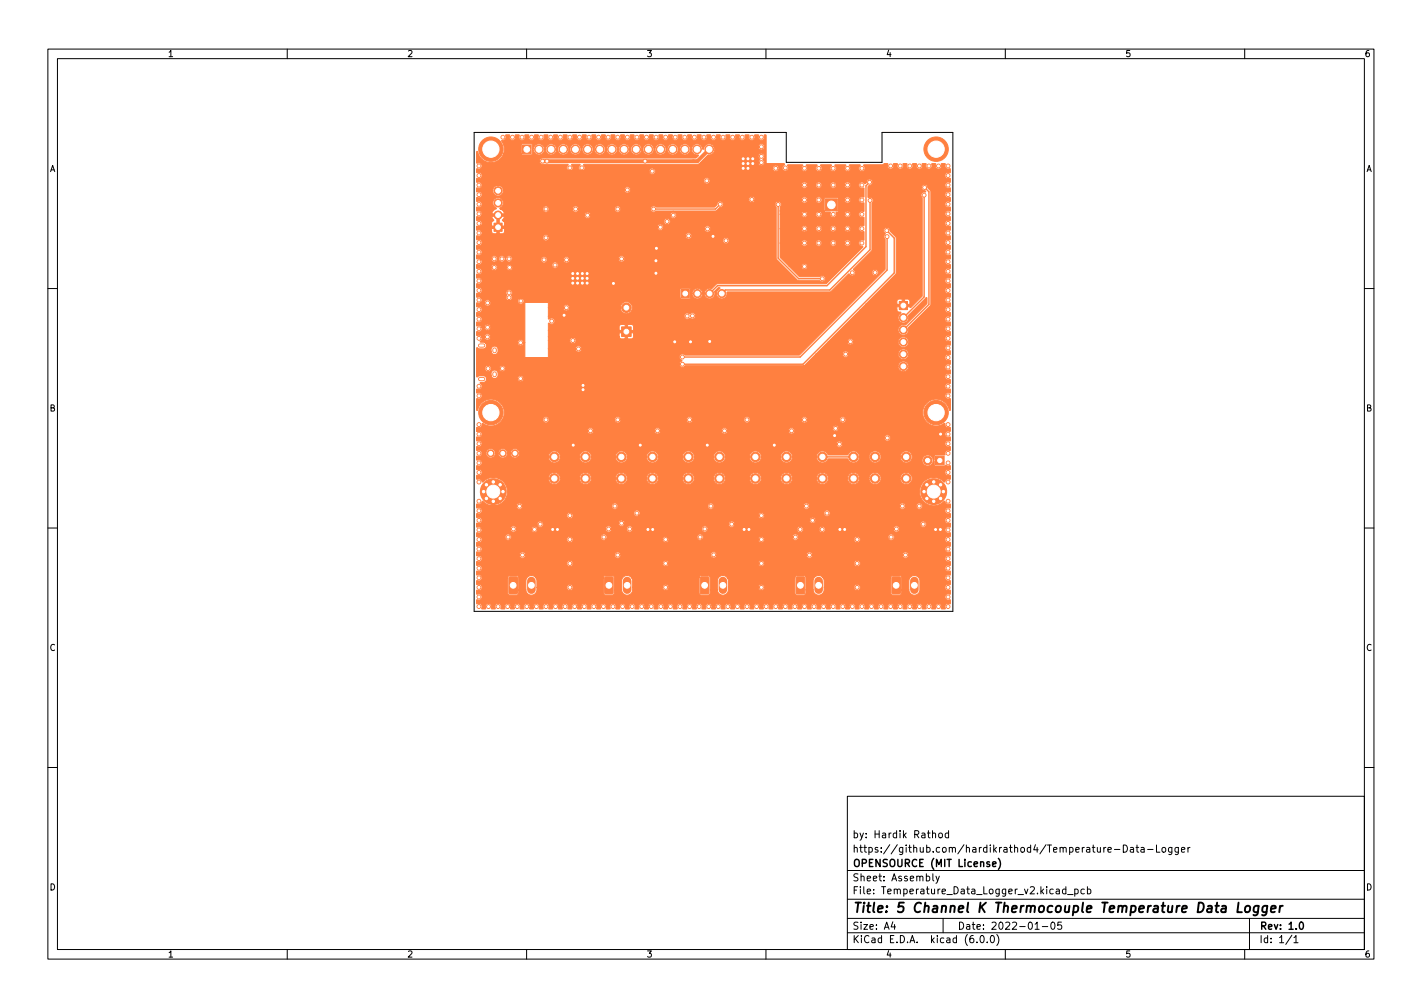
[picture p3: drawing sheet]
<svg xmlns="http://www.w3.org/2000/svg" width="297mm" height="210mm" viewBox="0 0 297 210" stroke-linecap="round" stroke-linejoin="round" font-family="sans-serif">
<defs><g id="words">
<text font-size="2.8" x="178" y="190.6">Title: 5 Channel K Thermocouple Temperature Data Logger</text>
<g font-size="2.1">
<text x="178" y="178">https://github.com/hardikrathod4/Temperature-Data-Logger</text>
<text x="178" y="175">by: Hardik Rathod</text>
<text x="178" y="184">Sheet: Assembly</text>
<text x="178" y="181">OPENSOURCE (MIT License)</text>
<text x="178" y="186.7">File: Temperature_Data_Logger_v2.kicad_pcb</text>
<text x="178" y="196.9">KiCad E.D.A. kicad (6.0.0)</text>
<text x="178" y="194.1">Size: A4</text>
<text x="200" y="194.1">Date: 2022-01-05</text>
<text x="263" y="194.1">Rev: 1.0</text>
<text x="263" y="196.9">Id: 1/1</text>
</g>
<g font-size="1.8">
<text x="35" y="11.9">1</text>
<text x="85" y="11.9">2</text>
<text x="135" y="11.9">3</text>
<text x="185" y="11.9">4</text>
<text x="235" y="11.9">5</text>
<text x="285" y="11.9">6</text>
<text x="10.3" y="35.9">A</text>
<text x="285.3" y="35.9">A</text>
<text x="10.3" y="85.9">B</text>
<text x="285.3" y="85.9">B</text>
<text x="10.3" y="135.9">C</text>
<text x="285.3" y="135.9">C</text>
<text x="10.3" y="185.9">D</text>
<text x="285.3" y="185.9">D</text>
<text x="35" y="199.9">1</text>
<text x="85" y="199.9">2</text>
<text x="135" y="199.9">3</text>
<text x="185" y="199.9">4</text>
<text x="235" y="199.9">5</text>
<text x="285" y="199.9">6</text>
</g>
</g></defs>
<g fill="#ff8040" stroke="#ff8040" stroke-width=".21">
<path d="M187.9 62.9h1.7v1.7h-1.7z"/>
<path d="M129.8 68.2h2v2h-2z"/>
<path d="M109.1 30.3h1.8v1.8h-1.8z"/>
<path d="M106.4 120.5l1.4-.1 .3 .2v3.2l-.2 .2h-1.4l-.2-.1z"/>
<path d="M172.4 41.5h2.5v2.5h-2.5z"/>
<path d="M126.4 120.5l1.4-.1 .3 .2v3.2l-.2 .2h-1.4l-.2-.1z"/>
<path d="M142.3 60.4h1.7v1.7h-1.7z"/>
<path d="M146.4 120.5l1.4-.1 .3 .2v3.2l-.2 .2h-1.4l-.2-.1z"/>
<path d="M166.4 120.5l1.4-.1 .3 .2v3.2l-.2 .2h-1.4l-.2-.1z"/>
<path d="M195.4 95.2h1.8v1.8h-1.8z"/>
<path d="M103.2 46.6h1.7v1.7h-1.7z"/>
<path d="M186.4 120.5l1.4-.1 .3 .2v3.2l-.2 .2h-1.4l-.2-.1z"/>
<path d="M99.6 31.7h.2a2.81 2.81 0 0 0 3.7 2.1 2.85 2.85 0 0 0 1.6-1.5l.1-.2h3.7l.2 .2h1.9l.2-.1v-.9h.2a1.22 1.22 0 0 0 1.3 1 1.22 1.22 0 0 0 1.1-1.1h.1a1.18 1.18 0 0 0 1.2 1.1 1.18 1.18 0 0 0 1.2-1.1h.1a1.27 1.27 0 0 0 1.5 1.1h.1a1.41 1.41 0 0 0 .9-1.1h.1a1.18 1.18 0 0 0 1.2 1.1 1.18 1.18 0 0 0 1.2-1.1h.1a1.27 1.27 0 0 0 1.5 1.1h.1a1.41 1.41 0 0 0 .9-1.1h.1a1.18 1.18 0 0 0 1.2 1.1 1.18 1.18 0 0 0 1.2-1.1h.1a1.27 1.27 0 0 0 1.5 1.1h.1a1.41 1.41 0 0 0 .9-1.1h.1a1.18 1.18 0 0 0 1.2 1.1 1.18 1.18 0 0 0 1.1-1.1h.2a1.27 1.27 0 0 0 1.5 1.1h.1a1.41 1.41 0 0 0 .8-1.1h.2a1.18 1.18 0 0 0 1.1 1.1 1.18 1.18 0 0 0 1.2-1.1h.1a1.27 1.27 0 0 0 1.5 1.1h.1a1.41 1.41 0 0 0 .9-1.1h.1a1.18 1.18 0 0 0 1.2 1.1 1.18 1.18 0 0 0 1.2-1.1h.1a1.27 1.27 0 0 0 1.5 1.1h.1a1.41 1.41 0 0 0 .9-1.1h.1a1.19 1.19 0 0 0 1.1 1.1l.4 .2-.5 .5h-32.1l-.4 .2-.2 .4 .1 .5 .5 .2h5.3l.1 .1a.67 .67 0 0 0-.2 1 .67 .67 0 0 0 1 .1 .67 .67 0 0 0-.1-1l.1-.2h1.6l.1 .1a.67 .67 0 0 0-.2 1 .67 .67 0 0 0 1 .1 .67 .67 0 0 0-.1-1l.1-.2h23.6l.4-.1 .3-.3h12.1v.2a.65 .65 0 0 0 1 .4 .65 .65 0 0 0 0-1.1l-.1-.1a.67 .67 0 0 0 .4-1 .67 .67 0 0 0-1-.1 .67 .67 0 0 0 0 1l-.3 .7h-12.1l1.7-1.6a1.15 1.15 0 0 0 1.2-1.7h9.2l.1 .4a.65 .65 0 0 0 1 .1 .65 .65 0 0 0-.2-1.1 .65 .65 0 0 0-.9 .6h-9.3a1.21 1.21 0 0 0-1.3-.5 1.21 1.21 0 0 0-.9 1.1l-.1-.1a1.21 1.21 0 0 0-1.2-1.1 1.21 1.21 0 0 0-1.2 1.2l-.2-.1a1.21 1.21 0 0 0-1.2-1.1 1.21 1.21 0 0 0-1.2 1.2l-.1-.1a1.21 1.21 0 0 0-1.2-1.1 1.21 1.21 0 0 0-1.2 1.2l-.1-.1a1.21 1.21 0 0 0-1.3-1.1 1.21 1.21 0 0 0-1.1 1.2l-.2-.1a1.21 1.21 0 0 0-1.2-1.1 1.21 1.21 0 0 0-1.2 1.2l-.1-.1a1.21 1.21 0 0 0-1.2-1.1 1.21 1.21 0 0 0-1.2 1.2l-.2-.1a1.21 1.21 0 0 0-1.2-1.1 1.21 1.21 0 0 0-1.2 1.2l-.1-.1a1.21 1.21 0 0 0-1.2-1.1 1.21 1.21 0 0 0-1.2 1.2l-.1-.1a1.21 1.21 0 0 0-1.3-1.1 1.21 1.21 0 0 0-1.1 1.2l-.2-.1a1.21 1.21 0 0 0-1.2-1.1 1.21 1.21 0 0 0-1.2 1.2l-.1-.1a1.21 1.21 0 0 0-1.2-1.1 1.21 1.21 0 0 0-1.2 1.2l-.2-.1a1.21 1.21 0 0 0-1.2-1.1 1.21 1.21 0 0 0-1.2 1.2l-.1-.1a1.21 1.21 0 0 0-1.2-1.1 1.21 1.21 0 0 0-1.2 1.2l-.1-.1a1.21 1.21 0 0 0-1.2-1.1 1.21 1.21 0 0 0-1.2 1.1l-.2-.1v-.7l-.2-.2-1.9-.1-.2 .3v1.8h-3.7l.1-1.3-.5-1.5a.74 .74 0 0 0 .8-.3 .74 .74 0 0 0 0-.8l.8-.1 .1 .2a.69 .69 0 0 0 .6 1 .69 .69 0 0 0 .5-1.1l.8-.1 .1 .2a.69 .69 0 0 0 .6 1 .69 .69 0 0 0 .5-1.1l.8-.1 .1 .2a.69 .69 0 0 0 .6 1 .69 .69 0 0 0 .5-1.1l.8-.1 .1 .2a.69 .69 0 0 0 .6 1 .69 .69 0 0 0 .5-1.1l.8-.1 .1 .2a.69 .69 0 0 0 .6 1 .69 .69 0 0 0 .5-1.1l.8-.1 .1 .2a.69 .69 0 0 0 .6 1 .69 .69 0 0 0 .5-1.1l.8-.1 .1 .2a.69 .69 0 0 0 .6 1 .69 .69 0 0 0 .5-1.1l.8-.1 .1 .2a.69 .69 0 0 0 .6 1 .69 .69 0 0 0 .5-1.1l.8-.1 .1 .2a.69 .69 0 0 0 .6 1 .69 .69 0 0 0 .5-1.1l.8-.1 .1 .2a.69 .69 0 0 0 .6 1 .69 .69 0 0 0 .5-1.1l.8-.1 .1 .2a.69 .69 0 0 0 .6 1 .69 .69 0 0 0 .5-1.1l.8-.1 .1 .2a.69 .69 0 0 0 .6 1 .69 .69 0 0 0 .5-1.1l.8-.1 .1 .2a.69 .69 0 0 0 .6 1 .69 .69 0 0 0 .5-1.1l.8-.1 .1 .2a.69 .69 0 0 0 .6 1 .69 .69 0 0 0 .5-1.1l.8-.1 .1 .2a.69 .69 0 0 0 .6 1 .69 .69 0 0 0 .5-1.1l.8-.1 .1 .2a.69 .69 0 0 0 .6 1 .69 .69 0 0 0 .5-1.1l.8-.1 .1 .2a.69 .69 0 0 0 .6 1 .69 .69 0 0 0 .5-1.1l.8-.1 .1 .2a.69 .69 0 0 0 .6 1 .69 .69 0 0 0 .5-1.1l.8-.1 .1 .2a.69 .69 0 0 0 .6 1 .69 .69 0 0 0 .5-1.1l.8-.1 .1 .2a.69 .69 0 0 0 .7 1 .69 .69 0 0 0 .4-1.1l.8-.1 .1 .2a.69 .69 0 0 0 .6 1 .69 .69 0 0 0 .5-1.1l.8-.1 .1 .2a.69 .69 0 0 0 .6 1 .69 .69 0 0 0 .5-1.1l.8-.1 .1 .2a.69 .69 0 0 0 .6 1 .69 .69 0 0 0 .5-1.1l.8-.1 .1 .2a.69 .69 0 0 0 .6 1 .69 .69 0 0 0 .5-1.1l.8-.1 .1 .2a.69 .69 0 0 0 .6 1 .69 .69 0 0 0 .5-1.1l.8-.1 .1 .2a.69 .69 0 0 0 .6 1 .69 .69 0 0 0 .5-1.1l.8-.1 .1 .2a.69 .69 0 0 0 .6 1 .69 .69 0 0 0 .5-1.1l.4 .1v5.8h3.7l.2 .2-.1 .1a.66 .66 0 0 0-.3 1 .66 .66 0 0 0 1 .2 .66 .66 0 0 0 0-1.1l.1-.1h3l.1 .1-.1 .2a.67 .67 0 0 0 .1 1 .67 .67 0 0 0 .9-.2 .67 .67 0 0 0-.2-.9l.1-.2h2.1l.1 .1a.7 .7 0 0 0-.1 1.1 .7 .7 0 0 0 1.1-.1 .7 .7 0 0 0-.3-1l2.2-.1 .1 .1-.1 .2a.67 .67 0 0 0 .1 1 .67 .67 0 0 0 .9-.2 .67 .67 0 0 0-.2-.9l.1-.2h2.1l.1 .1a.7 .7 0 0 0-.1 1.1 .7 .7 0 0 0 1.1-.1 .7 .7 0 0 0-.3-1l2.2-.1 .1 .1-.1 .2a.66 .66 0 0 0 .1 1 .66 .66 0 0 0 .9-.2 .66 .66 0 0 0-.2-.9l.1-.2h3.8l.4-.2h.8a.7 .7 0 0 0 .6 1.1 .7 .7 0 0 0 .5-1.1l.8-.1 .1 .2a.67 .67 0 0 0 .6 1 .67 .67 0 0 0 .5-1l.1-.2 .8 .1a.7 .7 0 0 0 .6 1.1 .7 .7 0 0 0 .5-1.1l.8-.1 .1 .2a.67 .67 0 0 0 .6 1 .67 .67 0 0 0 .5-1l.1-.2 .8 .1a.7 .7 0 0 0 .6 1.1 .7 .7 0 0 0 .5-1.1l.8-.1 .1 .2a.67 .67 0 0 0 .6 1 .67 .67 0 0 0 .5-1l.1-.2 .8 .1a.71 .71 0 0 0 .6 1.1l.3-.1 .1 .1v.7h-.4a.68 .68 0 0 0-.7 .9 .68 .68 0 0 0 1.1 .3v.8h-.4a.69 .69 0 0 0-.7 .9 .69 .69 0 0 0 1.1 .3v.8h-.5a.66 .66 0 0 0-.6 .9 .66 .66 0 0 0 1 .3l.1 .8h-.4a.68 .68 0 0 0-.7 .9 .68 .68 0 0 0 1.1 .3v.8h-.5a.66 .66 0 0 0-.6 .9 .66 .66 0 0 0 1 .3l.1 .8h-.4a.66 .66 0 0 0-.7 .8 .66 .66 0 0 0 1 .4l.1 .8h-.4a.66 .66 0 0 0-.7 .8 .66 .66 0 0 0 1 .4l.1 .8h-.7a.65 .65 0 0 0-.4 .9 .65 .65 0 0 0 1 .3l.1 .1v.7h-.4a.68 .68 0 0 0-.7 .9 .68 .68 0 0 0 1.1 .3v.8h-.2a.69 .69 0 0 0-.9 .8 .69 .69 0 0 0 1.1 .4v.8h-.5a.66 .66 0 0 0-.6 .9 .66 .66 0 0 0 1 .3l.1 .8h-.4a.68 .68 0 0 0-.7 .9 .68 .68 0 0 0 1.1 .3v.8h-.5a.69 .69 0 0 0-.5 .9 .69 .69 0 0 0 1 .3v.8h-.5a.65 .65 0 0 0-.5 .9l.3 .4h.7v.7h-.4a.68 .68 0 0 0-.7 .9 .68 .68 0 0 0 1.1 .3v.8h-.5a.69 .69 0 0 0-.5 .9 .69 .69 0 0 0 1 .3v.8h-.2a.68 .68 0 0 0-.9 .8 .68 .68 0 0 0 1.1 .4v.8h-.5a.69 .69 0 0 0-.5 .9 .69 .69 0 0 0 1 .3v.8h-.5a.69 .69 0 0 0-.6 .9 .69 .69 0 0 0 1.1 .3v.8h-.3a.69 .69 0 0 0-.8 .8 .69 .69 0 0 0 1.1 .4v.8h-.7a.69 .69 0 0 0-.3 1 .69 .69 0 0 0 1 .2v.8h-.2a.69 .69 0 0 0-.9 .8 .69 .69 0 0 0 1.1 .4v.8h-.4a.68 .68 0 0 0-.7 .9 .68 .68 0 0 0 1.1 .3v.8h-.4a.68 .68 0 0 0-.7 .9 .68 .68 0 0 0 1.1 .3v2.4h-.2a2.82 2.82 0 0 0-3.8-2 2.82 2.82 0 0 0-1.4 4.1 2.82 2.82 0 0 0 4.2 .7 .79 .79 0 0 0 .4 .8 .79 .79 0 0 0 .8 0v.8h-.4a.69 .69 0 0 0-.7 .9 .69 .69 0 0 0 1.1 .3v.8h-.5a.66 .66 0 0 0-.6 .9 .66 .66 0 0 0 1 .3l.1 .8h-.4a.72 .72 0 0 0-.7 1h-2.1l-.1 .2v.7l-.2 .2a1.17 1.17 0 0 0-1.2-1.2 1.17 1.17 0 0 0-1.1 1.4 1.17 1.17 0 0 0 1.3 1 1.41 1.41 0 0 0 1-1.1l.2 .1v.8l.1 .2h1.9l.4-.2 .4 .2 .5-.1v.8h-.4a.68 .68 0 0 0-.7 .9 .68 .68 0 0 0 1.1 .3v.8h-.7l-.4 .6-.3-.1a2.98 2.98 0 0 0-4.2 .2 2.98 2.98 0 0 0 .2 4.2 2.98 2.98 0 0 0 4.2-.2 .81 .81 0 0 0 1.2 .5v.8h-.5a.69 .69 0 0 0-.5 .9 .69 .69 0 0 0 1 .3v.8h-.4a.66 .66 0 0 0-.7 .8 .66 .66 0 0 0 1 .4l.1 .8h-.4a.68 .68 0 0 0-.7 .9 .68 .68 0 0 0 1.1 .3v.8h-.5a.68 .68 0 0 0-.6 .9 .68 .68 0 0 0 1.1 .3v.8h-.4a.68 .68 0 0 0-.7 .9 .68 .68 0 0 0 1.1 .3v.8h-.5a.68 .68 0 0 0-.6 .9 .68 .68 0 0 0 1.1 .3v.8h-.4a.68 .68 0 0 0-.7 .9 .68 .68 0 0 0 1.1 .3v.8h-.4a.69 .69 0 0 0-.7 .9 .69 .69 0 0 0 1.1 .3v.8h-.4a.68 .68 0 0 0-.7 .9 .68 .68 0 0 0 1.1 .3v.8h-.5a.68 .68 0 0 0-.6 .9 .68 .68 0 0 0 1.1 .3v.8h-.4a.71 .71 0 0 0-.6 .3 .71 .71 0 0 0 0 .8h-.8a.79 .79 0 0 0-.6-1.1 .71 .71 0 0 0-.6 .3 .71 .71 0 0 0 0 .8h-.8a.79 .79 0 0 0-.6-1.1 .71 .71 0 0 0-.6 .3 .71 .71 0 0 0 0 .8h-.8a.79 .79 0 0 0-.6-1.1 .71 .71 0 0 0-.6 .3 .71 .71 0 0 0 0 .8h-.8a.79 .79 0 0 0-.6-1.1 .71 .71 0 0 0-.6 .3 .71 .71 0 0 0 0 .8h-.8a.79 .79 0 0 0-.6-1.1 .71 .71 0 0 0-.6 .3 .71 .71 0 0 0 0 .8h-.8a.79 .79 0 0 0-.6-1.1 .71 .71 0 0 0-.6 .3 .71 .71 0 0 0 0 .8h-.8a.79 .79 0 0 0-.6-1.1 .71 .71 0 0 0-.6 .3 .71 .71 0 0 0 0 .8h-.8a.79 .79 0 0 0-.6-1.1 .71 .71 0 0 0-.6 .3 .71 .71 0 0 0 0 .8h-.8a.79 .79 0 0 0-.6-1.1 .71 .71 0 0 0-.6 .3 .71 .71 0 0 0 0 .8h-.8a.79 .79 0 0 0-.6-1.1 .71 .71 0 0 0-.6 .3 .71 .71 0 0 0 0 .8h-.8a.79 .79 0 0 0-.6-1.1 .71 .71 0 0 0-.6 .3 .71 .71 0 0 0 0 .8h-.8a.79 .79 0 0 0-.6-1.1 .71 .71 0 0 0-.6 .3 .71 .71 0 0 0 0 .8h-.8a.79 .79 0 0 0-.6-1.1 .71 .71 0 0 0-.6 .3 .71 .71 0 0 0 0 .8h-.8a.79 .79 0 0 0-.6-1.1 .71 .71 0 0 0-.6 .3 .71 .71 0 0 0 0 .8h-.8a.79 .79 0 0 0-.6-1.1 .71 .71 0 0 0-.6 .3 .71 .71 0 0 0 0 .8h-.8a.79 .79 0 0 0-.6-1.1 .71 .71 0 0 0-.6 .3 .71 .71 0 0 0 0 .8h-.8a.79 .79 0 0 0-.6-1.1 .71 .71 0 0 0-.6 .3 .71 .71 0 0 0 0 .8h-.8a.79 .79 0 0 0-.6-1.1 .71 .71 0 0 0-.6 .3 .71 .71 0 0 0 0 .8h-.8a.79 .79 0 0 0-.6-1.1 .71 .71 0 0 0-.6 .3 .71 .71 0 0 0 0 .8h-.8a.79 .79 0 0 0-.6-1.1 .71 .71 0 0 0-.6 .3 .71 .71 0 0 0 0 .8h-.8a.79 .79 0 0 0-.6-1.1 .71 .71 0 0 0-.6 .3 .71 .71 0 0 0 0 .8h-.8a.79 .79 0 0 0-.6-1.1 .71 .71 0 0 0-.6 .3 .71 .71 0 0 0 0 .8h-.8a.79 .79 0 0 0-.6-1.1 .71 .71 0 0 0-.6 .3 .71 .71 0 0 0 0 .8h-.8a.79 .79 0 0 0-.6-1.1 .71 .71 0 0 0-.6 .3 .71 .71 0 0 0 0 .8h-.8a.79 .79 0 0 0-.6-1.1 .71 .71 0 0 0-.6 .3 .71 .71 0 0 0 0 .8h-.8a.79 .79 0 0 0-.6-1.1 .71 .71 0 0 0-.6 .3 .71 .71 0 0 0 0 .8h-.8a.79 .79 0 0 0-.6-1.1 .71 .71 0 0 0-.6 .3 .71 .71 0 0 0 0 .8h-.8a.79 .79 0 0 0-.6-1.1 .71 .71 0 0 0-.6 .3 .71 .71 0 0 0 0 .8h-.8a.79 .79 0 0 0-.6-1.1 .71 .71 0 0 0-.6 .3 .71 .71 0 0 0 0 .8h-.8a.79 .79 0 0 0-.6-1.1 .71 .71 0 0 0-.6 .3 .71 .71 0 0 0 0 .8h-.8a.79 .79 0 0 0-.6-1.1 .71 .71 0 0 0-.6 .3 .71 .71 0 0 0 0 .8h-.8a.79 .79 0 0 0-.6-1.1 .71 .71 0 0 0-.6 .3 .71 .71 0 0 0 0 .8h-.8a.79 .79 0 0 0-.6-1.1 .71 .71 0 0 0-.6 .3 .71 .71 0 0 0 0 .8h-.8a.79 .79 0 0 0-.6-1.1 .71 .71 0 0 0-.6 .3 .71 .71 0 0 0 0 .8h-.8a.79 .79 0 0 0-.6-1.1 .71 .71 0 0 0-.6 .3 .71 .71 0 0 0 0 .8h-.8a.79 .79 0 0 0-.6-1.1h-.3a.95 .95 0 0 0-.4 1.1h-.8a.69 .69 0 0 0-.6-1.1 .69 .69 0 0 0-.5 1.1h-.8a.79 .79 0 0 0-.6-1.1 .71 .71 0 0 0-.6 .3 .71 .71 0 0 0 0 .8h-.8a.79 .79 0 0 0-.6-1.1 .71 .71 0 0 0-.6 .3 .71 .71 0 0 0 0 .8h-.8a.79 .79 0 0 0-.6-1.1 .71 .71 0 0 0-.6 .3 .71 .71 0 0 0 0 .8h-.8a.79 .79 0 0 0-.6-1.1 .71 .71 0 0 0-.6 .3 .71 .71 0 0 0 0 .8h-.8a.79 .79 0 0 0-.6-1.1 .71 .71 0 0 0-.6 .3 .71 .71 0 0 0 0 .8h-.8a.79 .79 0 0 0-.6-1.1 .71 .71 0 0 0-.6 .3 .71 .71 0 0 0 0 .8h-.8a.79 .79 0 0 0-.6-1.1 .71 .71 0 0 0-.6 .3 .71 .71 0 0 0 0 .8h-.8a.79 .79 0 0 0-.6-1.1 .71 .71 0 0 0-.6 .3 .71 .71 0 0 0 0 .8h-.8a.79 .79 0 0 0-.6-1.1 .71 .71 0 0 0-.6 .3 .71 .71 0 0 0 0 .8h-.8a.79 .79 0 0 0-.6-1.1 .71 .71 0 0 0-.6 .3 .71 .71 0 0 0 0 .8h-.8a.79 .79 0 0 0-.6-1.1 .71 .71 0 0 0-.6 .3 .71 .71 0 0 0 0 .8h-.8a.79 .79 0 0 0-.6-1.1h-.6l.1-.8a.7 .7 0 0 0 1.1-.6 .7 .7 0 0 0-1.1-.5l-.1-.8 .2-.1a.68 .68 0 0 0 1-.7 .68 .68 0 0 0-1.1-.4l-.1-.8 .2-.1a.66 .66 0 0 0 1-.6h5.3v3.2l.4 .5h1.6l.3-.4v-.7h1.6a1.15 1.15 0 0 0 1.1 1.1 1.15 1.15 0 0 0 1.2-1.1v-.6h6.2a.66 .66 0 0 0 .9 .6 .66 .66 0 0 0 .2-1.1 .66 .66 0 0 0-1.1 .4v.1h-6.2l-.1-1.5-.2-.5h14.1v3.2l.3 .4h1.8l.2-.3v-.7h1.6v.1a1.15 1.15 0 0 0 1.2 1 1.15 1.15 0 0 0 1.1-1.1v-.6h6.2a.66 .66 0 0 0 .9 .6 .66 .66 0 0 0 .2-1.1 .66 .66 0 0 0-1.1 .4v.1h-6.2l-.1-1.5-.2-.5h14.1v3.2l.3 .4h1.8l.2-.3v-.7h1.6v.1a1.15 1.15 0 0 0 1.2 1 1.15 1.15 0 0 0 1.1-1.1v-.6h6.2a.66 .66 0 0 0 .9 .6 .66 .66 0 0 0 .2-1.1 .66 .66 0 0 0-1.1 .4v.1h-6.2l-.1-1.5-.2-.5h14.1v3.2l.3 .4h1.8l.2-.3v-.7h1.6v.1a1.15 1.15 0 0 0 1.2 1 1.15 1.15 0 0 0 1.1-1.1v-.6h6.2a.66 .66 0 0 0 .9 .6 .66 .66 0 0 0 .2-1.1 .66 .66 0 0 0-1.1 .4v.1h-6.2l-.1-1.5-.2-.5h14.1v3.2l.3 .4h1.8l.2-.3v-.7h1.6v.1a1.15 1.15 0 0 0 1.2 1 1.15 1.15 0 0 0 1.1-1.1l-.1-2.1a1.15 1.15 0 0 0-1.2-.9 1.15 1.15 0 0 0-1 1v2h-1.6v-2.6l-.3-.4h-1.6l-.4 .4h-14.1a1.15 1.15 0 0 0-1.2-.4 1.15 1.15 0 0 0-.8 1v2h-1.6v-2.6l-.3-.4h-1.6l-.4 .4h-14.1a1.15 1.15 0 0 0-1.2-.4 1.15 1.15 0 0 0-.8 1v2h-1.6v-2.6l-.3-.4h-1.6l-.4 .4h-14.1a1.15 1.15 0 0 0-1.2-.4 1.15 1.15 0 0 0-.8 1v2h-1.6v-2.6l-.3-.4h-1.6l-.4 .4h-14.1l-.3-.2a1.15 1.15 0 0 0-1.7 .8v2h-1.6v-2.6l-.2-.4h-1.7l-.4 .4h-5.3l-.2-.4-.2-.2-.7 .1v-.9a.7 .7 0 0 0 1.1-.6 .7 .7 0 0 0-1.1-.5l-.1-.5h18.9a.65 .65 0 0 0 .6 .7 .65 .65 0 0 0 .7-.7h18.7v.2a.66 .66 0 0 0 .7 .5 .66 .66 0 0 0 .6-.7h18.7v.2a.66 .66 0 0 0 .7 .5 .66 .66 0 0 0 .6-.7h18.7v.2a.66 .66 0 0 0 1.1 .4 .66 .66 0 0 0-.2-1.1 .66 .66 0 0 0-.9 .5h-18.7v-.1a.66 .66 0 0 0-.7-.5 .66 .66 0 0 0-.6 .6h-18.7v-.1a.66 .66 0 0 0-.7-.5 .66 .66 0 0 0-.6 .6h-18.7v-.1a.66 .66 0 0 0-.7-.5 .66 .66 0 0 0-.6 .6h-18.9l.1-.4a.69 .69 0 0 0 1.1-.6 .69 .69 0 0 0-1.1-.5l-.1-.2h9a.65 .65 0 0 0 .6 .6 .65 .65 0 0 0 .7-.6h18.6v.1a.65 .65 0 0 0 .7 .5 .65 .65 0 0 0 .6-.7h18.7l.1 .2a.65 .65 0 0 0 .6 .5 .65 .65 0 0 0 .6-.6h18.7l.1 .1a.65 .65 0 0 0 .7 .5 .65 .65 0 0 0 .5-.6h18.8v.1a.66 .66 0 0 0 1.1 .4 .66 .66 0 0 0-.2-1.1 .66 .66 0 0 0-.9 .6h-18.8v-.2a.66 .66 0 0 0-.7-.5 .66 .66 0 0 0-.6 .7l-18.7-.1a.66 .66 0 0 0-.6-.6 .66 .66 0 0 0-.7 .6l-18.7-.1a.66 .66 0 0 0-.7-.5 .66 .66 0 0 0-.6 .7h-18.6v-.2a.66 .66 0 0 0-.7-.5 .66 .66 0 0 0-.6 .7h-9l.1-.7a.7 .7 0 0 0 1.1-.6 .7 .7 0 0 0-1.1-.5l-.1-.8 .2-.1a.66 .66 0 0 0 .9-.2 .66 .66 0 0 0-.1-.9h5v.2a.65 .65 0 0 0 1.1 .3h11.8v.2a.65 .65 0 0 0 1 .4 .65 .65 0 0 0 .1-1.1h6v.2a.65 .65 0 0 0 1.1 .3h11.8v.2a.65 .65 0 0 0 1 .4 .65 .65 0 0 0 .1-1.1h6.1v.2a.65 .65 0 0 0 1.1 .3h11.7v.2a.65 .65 0 0 0 1 .4 .65 .65 0 0 0 .1-1.1h6v.2a.65 .65 0 0 0 1.1 .3h11.8v.2a.65 .65 0 0 0 1 .4 .65 .65 0 0 0 .1-1.1h6v.2a.66 .66 0 0 0 1.1 .4 .66 .66 0 0 0-.2-1.1 .66 .66 0 0 0-.9 .5h-6l-.4-.1a.65 .65 0 0 0-.7 .6h-11.8a.65 .65 0 0 0-.2-1.1 .65 .65 0 0 0-.9 .6h-6l-.4-.1a.65 .65 0 0 0-.7 .6h-11.7a.65 .65 0 0 0-.2-1.1 .65 .65 0 0 0-.9 .6h-6.1l-.4-.1a.65 .65 0 0 0-.7 .6h-11.8a.65 .65 0 0 0-.2-1.1 .65 .65 0 0 0-.9 .6h-6l-.4-.1a.65 .65 0 0 0-.7 .6h-11.8a.65 .65 0 0 0-.2-1.1 .65 .65 0 0 0-.9 .6h-5.8l-.2-.8 .2-.1a.66 .66 0 0 0 .7 0 .66 .66 0 0 0 .3-.8h5.9l.1 .4a.65 .65 0 0 0 .7 .3 .65 .65 0 0 0 .5-.6h3.1l.1 .4a.65 .65 0 0 0 .7 .3 .65 .65 0 0 0 .5-.8h14.2l.1 .4a.65 .65 0 0 0 .7 .3 .65 .65 0 0 0 .5-.7h3.1l.1 .4a.65 .65 0 0 0 .7 .3 .65 .65 0 0 0 .5-.7h14.4l.1 .4a.65 .65 0 0 0 .7 .3 .65 .65 0 0 0 .5-.6h18.6l.1 .4a.66 .66 0 0 0 .7 .3 .66 .66 0 0 0 .5-.7h3.3l.1 .4a.65 .65 0 0 0 .7 .3 .65 .65 0 0 0 .5-.8h14.2l.1 .4a.65 .65 0 0 0 1 .1 .65 .65 0 0 0-.2-1.1 .65 .65 0 0 0-.9 .6h-14.2l-.3-.4-.4-.1-.4 .2-.2 .4h-3.3l-.3-.5-.4-.1-.4 .2-.2 .4h-18.6a.65 .65 0 0 0-.6-.7l-.4 .1-.3 .5h-14.4l-.3-.5-.4-.1-.4 .2-.2 .4h-3.1l-.3-.5-.4-.1-.4 .2-.2 .4h-14.2l-.3-.4-.4-.1-.4 .2-.2 .4h-3.1a.65 .65 0 0 0-.6-.7l-.4 .1-.3 .5h-5.9l-.4-.4-.7 .1-.1-.7h12.7a.65 .65 0 0 0 .7 .7 .65 .65 0 0 0 .6-.9h15.7v.2a.65 .65 0 0 0 .6 .5 .65 .65 0 0 0 .7-.5h21.7v.2a.66 .66 0 0 0 .7 .5 .66 .66 0 0 0 .6-.7h38.7v.2a.65 .65 0 0 0 1.1 .4 .65 .65 0 0 0-.2-1.1 .65 .65 0 0 0-.9 .5h-38.7v-.1a.66 .66 0 0 0-.7-.5 .66 .66 0 0 0-.6 .6h-21.7l-.1-.5-.3-.3h39a.66 .66 0 0 0 .9 .6 .66 .66 0 0 0 .2-1.1 .66 .66 0 0 0-1.1 .4v.1h-39a.66 .66 0 0 0-.9 .6h-15.8a.66 .66 0 0 0-.7-.4 .66 .66 0 0 0-.5 .6h-12.7l.1-.2a.7 .7 0 0 0 1.1-.6 .7 .7 0 0 0-1.1-.5l-.1-.5h18.9a.65 .65 0 0 0 .9 .6 .65 .65 0 0 0 .2-1.1h12.9v.2a.65 .65 0 0 0 1.1 .3h24.9v.2a.65 .65 0 0 0 1 .4 .65 .65 0 0 0 .1-1.1h12.6v.2a.65 .65 0 0 0 1.1 .4 .65 .65 0 0 0-.2-1.1 .65 .65 0 0 0-.9 .5h-12.6l-.4-.1a.65 .65 0 0 0-.7 .6h-24.9a.65 .65 0 0 0-.2-1.1 .65 .65 0 0 0-.9 .6h-12.9l-.4-.1a.65 .65 0 0 0-.7 .6h-18.9l.1-.4a.7 .7 0 0 0 1.1-.6 .7 .7 0 0 0-1.1-.5l-.1-.4h8.4a.65 .65 0 0 0 .6 .7 .65 .65 0 0 0 .7-.7h18.6v.1a.66 .66 0 0 0 .7 .5 .66 .66 0 0 0 .6-.6h18.7l.1 .1a.66 .66 0 0 0 .7 .5 .66 .66 0 0 0 .5-.6h18.7v.1a.66 .66 0 0 0 .7 .5 .66 .66 0 0 0 .6-.6h18.7l.1 .1a.66 .66 0 0 0 .7 .5 .66 .66 0 0 0 .5-.6h2.3v.1a.65 .65 0 0 0 1 .4 .65 .65 0 0 0-.1-1.1 .65 .65 0 0 0-.9 .6h-2.3v-.2a.66 .66 0 0 0-.7-.5 .66 .66 0 0 0-.6 .7h-18.7v-.2a.66 .66 0 0 0-.7-.5 .66 .66 0 0 0-.6 .7h-18.7v-.2a.66 .66 0 0 0-.7-.5 .66 .66 0 0 0-.6 .7h-18.7v-.2a.66 .66 0 0 0-.7-.5 .66 .66 0 0 0-.6 .7h-18.6v-.2a.66 .66 0 0 0-.9-.4l-.3 .3-.1 .3h-8.4l.2-.5a.73 .73 0 0 0 1.1-.6 2.99 2.99 0 0 0 4.3 .2 2.99 2.99 0 0 0 0-4.3l-1-.6h10.4a1.26 1.26 0 0 0 1.3 1.3 1.26 1.26 0 0 0 1.2-1.3h4l.1 .2a1.26 1.26 0 0 0 1.3 1 1.26 1.26 0 0 0 1.1-1.2h5l.1 .2a1.26 1.26 0 0 0 1.3 1 1.26 1.26 0 0 0 1.1-1.2h4l.1 .2a1.26 1.26 0 0 0 1.3 1 1.26 1.26 0 0 0 1.1-1.2h5l.1 .2a1.26 1.26 0 0 0 1.3 1 1.26 1.26 0 0 0 1.1-1.2h4l.1 .2a1.26 1.26 0 0 0 1.3 1 1.26 1.26 0 0 0 1.1-1.2h5l.1 .2a1.26 1.26 0 0 0 1.3 1 1.26 1.26 0 0 0 1.1-1.2h4l.1 .2a1.26 1.26 0 0 0 1.3 1 1.26 1.26 0 0 0 1.1-1.2h5l.1 .2a1.26 1.26 0 0 0 1.3 1 1.26 1.26 0 0 0 1.1-1.2h4l.1 .2a1.26 1.26 0 0 0 1.3 1 1.26 1.26 0 0 0 1.1-1.2h2l.1 .2a1.26 1.26 0 0 0 1.3 1 1.26 1.26 0 0 0 1.1-1.2h4l.1 .2a1.26 1.26 0 0 0 1.9 .8 1.26 1.26 0 0 0-.1-2.1 1.26 1.26 0 0 0-1.9 1.1h-4v-.2a1.26 1.26 0 0 0-1.3-1.1 1.26 1.26 0 0 0-1.2 1.3h-2v-.2a1.26 1.26 0 0 0-1.3-1.1 1.26 1.26 0 0 0-1.2 1.3h-4v-.2a1.26 1.26 0 0 0-1.3-1.1 1.26 1.26 0 0 0-1.2 1.3h-5v-.2a1.26 1.26 0 0 0-1.3-1.1 1.26 1.26 0 0 0-1.2 1.3h-4v-.2a1.26 1.26 0 0 0-1.3-1.1 1.26 1.26 0 0 0-1.2 1.3h-5v-.2a1.26 1.26 0 0 0-1.3-1.1 1.26 1.26 0 0 0-1.2 1.3h-4v-.2a1.26 1.26 0 0 0-1.3-1.1 1.26 1.26 0 0 0-1.2 1.3h-5v-.2a1.26 1.26 0 0 0-1.3-1.1 1.26 1.26 0 0 0-1.2 1.3h-4v-.2a1.26 1.26 0 0 0-1.3-1.1 1.26 1.26 0 0 0-1.2 1.3h-5v-.2a1.26 1.26 0 0 0-1.3-1.1 1.26 1.26 0 0 0-1.2 1.3h-4v-.2a1.26 1.26 0 0 0-1.3-1.1 1.26 1.26 0 0 0-1.2 1.3l-10.6-.1a3.2 3.2 0 0 0-3.1 .8l-.1-.1a.77 .77 0 0 0-1.1-.4l-.1-.8 .2-.1a.68 .68 0 0 0 1-.7 .68 .68 0 0 0-1.1-.4l-.1-.8 .2-.1a.68 .68 0 0 0 1-.7 .68 .68 0 0 0-1.1-.4l-.1-.8 .2-.1a.66 .66 0 0 0 1-.6h.8a.97 .97 0 0 0 1 1 .97 .97 0 0 0 1-1h.6a.97 .97 0 0 0 .9 1 .97 .97 0 0 0 1-1h.6a.97 .97 0 0 0 .6 .9 .97 .97 0 0 0 1-.1h6.3l.1 .4a1.25 1.25 0 0 0 1.4 .8 1.25 1.25 0 0 0 1-1.2h4l.1 .4a1.25 1.25 0 0 0 1.4 .8 1.25 1.25 0 0 0 1-1.2h5l.1 .4a1.26 1.26 0 0 0 1.4 .8 1.26 1.26 0 0 0 1-1.2h4l.1 .4a1.25 1.25 0 0 0 1.4 .8 1.25 1.25 0 0 0 1-1.2h5l.1 .4a1.25 1.25 0 0 0 1.4 .8 1.25 1.25 0 0 0 1-1.2h4l.1 .4a1.25 1.25 0 0 0 1.4 .8 1.25 1.25 0 0 0 1-1.2h5l.1 .4a1.25 1.25 0 0 0 1.4 .8 1.25 1.25 0 0 0 1-1.2h4l.1 .4a1.25 1.25 0 0 0 1.4 .8 1.25 1.25 0 0 0 1-1.2h5l.1 .4a1.31 1.31 0 0 0 1.3 .9 1.31 1.31 0 0 0 1.2-.9h4a1.27 1.27 0 0 0 1.4 .8 1.27 1.27 0 0 0 1-1.2h2l.1 .4a1.25 1.25 0 0 0 1.4 .8 1.25 1.25 0 0 0 1-1.2h4l.1 .4a1.26 1.26 0 0 0 2.1 .5 1.26 1.26 0 0 0-.4-2.1 1.26 1.26 0 0 0-1.8 1.2h-4v-.4a1.26 1.26 0 0 0-1.4-.8 1.26 1.26 0 0 0-1.1 1.2h-2v-.4a1.31 1.31 0 0 0-1.3-.9 1.31 1.31 0 0 0-1.2 .9h-4a1.27 1.27 0 0 0-1.4-.8 1.27 1.27 0 0 0-1.1 1.2h-5v-.4a1.25 1.25 0 0 0-1.4-.8 1.25 1.25 0 0 0-1.1 1.2h-4v-.4a1.26 1.26 0 0 0-1.4-.8 1.26 1.26 0 0 0-1.1 1.2h-5v-.4a1.25 1.25 0 0 0-1.4-.8 1.25 1.25 0 0 0-1.1 1.2h-4v-.4a1.26 1.26 0 0 0-1.4-.8 1.26 1.26 0 0 0-1.1 1.2h-5v-.4a1.25 1.25 0 0 0-1.4-.8 1.25 1.25 0 0 0-1.1 1.2h-4v-.4a1.25 1.25 0 0 0-1.4-.8 1.25 1.25 0 0 0-1.1 1.2h-5v-.4a1.26 1.26 0 0 0-1.4-.8 1.26 1.26 0 0 0-1.1 1.2h-4v-.4a1.26 1.26 0 0 0-1.4-.8 1.26 1.26 0 0 0-1.1 1.2h-6.3a.98 .98 0 0 0-.2-1.6 .98 .98 0 0 0-1.4 .8h-.6v-.1a.98 .98 0 0 0-1.1-.8 .98 .98 0 0 0-.8 .9h-.6l-.1-.1a.98 .98 0 0 0-1-.8 .98 .98 0 0 0-.9 .9h-.8l-.2-.4-.2-.2-.7 .1-.1-.8 .2-.1a.66 .66 0 0 0 1-.5h74v.2a.65 .65 0 0 0 1.1 .4 .65 .65 0 0 0-.2-1.1 .65 .65 0 0 0-.9 .5h-74a.75 .75 0 0 0-1.1-.6l-.1-.7h85.2a.66 .66 0 0 0 .9 .6 .66 .66 0 0 0 .2-1.1 .66 .66 0 0 0-1.1 .4v.1h-85.2l.2-.2a.68 .68 0 0 0 1-.7 .68 .68 0 0 0-1.1-.4l-.1-.2h23.2a.65 .65 0 0 0 .6 .7 .65 .65 0 0 0 .7-.7h12.7v.2a.65 .65 0 0 0 .7 .5 .65 .65 0 0 0 .6-.7h12.7v.2a.65 .65 0 0 0 .7 .5 .65 .65 0 0 0 .6-.7h12.7v.2a.65 .65 0 0 0 1 .4 .65 .65 0 0 0 .1-1.1h8.1v.2a.65 .65 0 0 0 1 .4 .65 .65 0 0 0-.1-1.1 .65 .65 0 0 0-.9 .5h-8.1l-.5-.1-.4 .2-.2 .4h-12.7a.65 .65 0 0 0-.7-.6 .65 .65 0 0 0-.6 .6h-12.7v-.1a.66 .66 0 0 0-.7-.5 .66 .66 0 0 0-.6 .6h-12.7v-.1a.66 .66 0 0 0-.7-.5 .66 .66 0 0 0-.6 .6h-23.2l.1-.7a.76 .76 0 0 0 .8 0 .76 .76 0 0 0 .3-.8h.2a2.79 2.79 0 0 0 2.6 .4l.9-.5 .5-.7h8.5v.2a.66 .66 0 0 0 .7 .5 .66 .66 0 0 0 .6-.7h13.7v.2a.66 .66 0 0 0 .7 .5 .66 .66 0 0 0 .6-.7h13.7v.2a.66 .66 0 0 0 .7 .5 .66 .66 0 0 0 .6-.7h10.7v.2a.65 .65 0 0 0 .7 .5 .65 .65 0 0 0 .6-.7h10.7v.2a.66 .66 0 0 0 .7 .5 .66 .66 0 0 0 .6-.7h6.7v.2a.66 .66 0 0 0 1.1 .4 .66 .66 0 0 0-.2-1.1 .66 .66 0 0 0-.9 .5h-6.7v-.1a.66 .66 0 0 0-.7-.5 .66 .66 0 0 0-.6 .6h-10.7v-.1a.66 .66 0 0 0-.7-.5 .66 .66 0 0 0-.6 .6h-10.7v-.1a.66 .66 0 0 0-.7-.5 .66 .66 0 0 0-.6 .6h-13.7v-.1a.66 .66 0 0 0-.7-.5 .66 .66 0 0 0-.6 .6h-13.7v-.1a.66 .66 0 0 0-.7-.5 .66 .66 0 0 0-.6 .6h-8.5l.3-.6a2.84 2.84 0 0 0-2.1-3.6 2.84 2.84 0 0 0-3.4 2.3l-.2-.1v-2.3l.2-.1a.68 .68 0 0 0 1-.7 .68 .68 0 0 0-1.1-.4l-.1-.8 .2-.1a.69 .69 0 0 0 1-.3 .69 .69 0 0 0-.4-.9l1.1-.3 .2-.7h6.5a.65 .65 0 0 0 .9 .7 .65 .65 0 0 0 .2-1.1 .65 .65 0 0 0-1.1 .3v.1h-6.5l-.2-.4-.3-.1h-1l-.4 .2-.2-.1v-.3h3.1v.2a.73 .73 0 0 0 .8 .5 .73 .73 0 0 0 .6-.6v-.6a.73 .73 0 0 0-.7-.5 .73 .73 0 0 0-.7 .6v.4h-3.1v-1.4h1.8a.65 .65 0 0 0 .6 .7 .65 .65 0 0 0 .7-.7h1.7v.2a.65 .65 0 0 0 1 .4 .65 .65 0 0 0-.1-1.1 .65 .65 0 0 0-.9 .5h-1.7v-.1a.66 .66 0 0 0-.7-.5 .66 .66 0 0 0-.6 .6h-1.8v-.9h42.4l.1 .3a.65 .65 0 0 0 1 .2h44.6a1.1 1.1 0 0 0 1.6 1 1.1 1.1 0 0 0 .2-1.9 1.1 1.1 0 0 0-1.8 .7v.2h-44.5l24.7-.1 2.6-2.5h5.6v.3a.65 .65 0 0 0 .8 .4 .65 .65 0 0 0 .5-.7h10.3v.3a1.11 1.11 0 0 0 1.4 .8l.6-.4a1.1 1.1 0 0 0-.6-1.7 1.1 1.1 0 0 0-1.4 1h-10.3a.65 .65 0 0 0-.7-.6 .65 .65 0 0 0-.6 .6h-5.6l2.6-2.6h4l.1 .4a.65 .65 0 0 0 .7 .3 .65 .65 0 0 0 .5-.6h9.3v.2a1.11 1.11 0 0 0 1.7 .7 1.11 1.11 0 0 0-.1-1.9 1.11 1.11 0 0 0-1.6 1l-9.3-.1a.65 .65 0 0 0-.6-.6 .65 .65 0 0 0-.7 .6h-4l6.7-6.6h7.6l.3 .4 .6 .1a1.24 1.24 0 0 0-.2 2 1.16 1.16 0 0 0 1.4 0 1.16 1.16 0 0 0 .4-1.4l3.8-3.7v1.3l-4.5 4.4a1.11 1.11 0 0 0-1.4 1 1.11 1.11 0 0 0 1.3 1.2 1.11 1.11 0 0 0 .8-1.6l4.6-4.8v-23.6l-.6-.8a.67 .67 0 0 0-.7-.7 .67 .67 0 0 0-.6 .8 .67 .67 0 0 0 .8 .5l.1 .2-.2 .1a.68 .68 0 0 0-.8 .4 .68 .68 0 0 0 .2 .8v20.6l-2.4 2.3-.1-.1h-2.7l-.1 .6h-7.6l1.1-1.2h9.3l-.1-.8-.4-.3h-.6v1.1h-.5l-.1-1.1-.9 .2-.2 .9h-6.5l6.4-6.4v-7.5l-1.3-1.3-.2-.6-.4-.2a.7 .7 0 0 0-.7 .5 .7 .7 0 0 0 .3 .8 .77 .77 0 0 0 0 1.2v6.2l-17.9 17.9h-23.9l-.6-.2a.7 .7 0 0 0-.6 .7 .7 .7 0 0 0 .6 .7l-.4 .3-.2 .4h-42.4v-2.7h3.1v.2a.73 .73 0 0 0 .8 .5 .73 .73 0 0 0 .6-.6v-.6a.73 .73 0 0 0-.7-.5 .73 .73 0 0 0-.7 .6v.4h-3.1l.1-.7 .6 .2 1.1-.1a.7 .7 0 0 0 0-1.2h6.8l.1 .4a.67 .67 0 0 0 .7 .3 .67 .67 0 0 0 .5-.6h.2v3h4.9v-1.8h5.7l.1 .4a.66 .66 0 0 0 1 .1 .66 .66 0 0 0-.2-1.1 .66 .66 0 0 0-.9 .6h-5.7v-1.7h4.5v.1a.65 .65 0 0 0 1.1 .4 .65 .65 0 0 0-.2-1.1 .65 .65 0 0 0-.9 .6h-4.5v-.8h14.8l.4 .5h2.2l.4-.3 .1-1h-1.3v1.2h-.5v-1.2h-1.3v.8h-14.8v-1.3h17.8v-.9l-.3-.4h-.9v1.3h-.5v-1.3l-1.1 .2-.2 .2v.9h-14.8l.1-1.5a.69 .69 0 0 0 .9 .2 .69 .69 0 0 0 .3-.9 .69 .69 0 0 0-.9-.3l-.3 .1-.1-.6h28.4a.71 .71 0 0 0 .5 .6 .71 .71 0 0 0 .8-.2 .68 .68 0 0 0 1-.1 .68 .68 0 0 0-.2-1 .68 .68 0 0 0-1 .2 .66 .66 0 0 0-.7-.1 .66 .66 0 0 0-.4 .6h-28.4v-1.8h3.2v.2a.66 .66 0 0 0 .7 .5 .66 .66 0 0 0 .6-.7h10.6v.3a1.26 1.26 0 0 0 2 .8 1.26 1.26 0 0 0-.2-2.2 1.26 1.26 0 0 0-1.8 1.1h-10.6a.66 .66 0 0 0-.7-.6 .66 .66 0 0 0-.6 .6h-3.2v-1.1h-4.9v8.5h-.2l-.2-.5-.4-.2-.5 .2-.2 .4-7.7-.1-.1-.2 .4-.4-.1-.5h.6a.66 .66 0 0 0 .9 .6 .66 .66 0 0 0 .1-1.1 .66 .66 0 0 0-1 .4v.1h-.6l-.3-.3-.7 .1-.1-.8 .2-.1a.66 .66 0 0 0 .8-.1 .66 .66 0 0 0 .1-.8h.6v.2a.65 .65 0 0 0 1.1 .4 .65 .65 0 0 0-.2-1.1 .65 .65 0 0 0-.9 .5h-.6l-.5-.3-.5 .1-.1-.8 .2-.1a.68 .68 0 0 0 1-.7 .68 .68 0 0 0-1.1-.4l-.1-.8 .2-.1a.68 .68 0 0 0 1-.7 .68 .68 0 0 0-1.1-.4v-.9h1.6a.65 .65 0 0 0 .9 .7 .65 .65 0 0 0 .3-1.1h5.8v.2a.66 .66 0 0 0 .7 .5 .66 .66 0 0 0 .6-.7l-.2-.4-.4-.2a.66 .66 0 0 0-.7 .6h-5.8l-.6-.2-.4 .2-.2 .4h-.9h.1a.65 .65 0 0 0 .1-1.1h5.2v.2a.65 .65 0 0 0 .7 .5 .65 .65 0 0 0 .6-.6h35l.3 .2h1.7l.2-.2v-.9h.4a1.1 1.1 0 0 0 1.1 1.1 1.1 1.1 0 0 0 1.1-1.1h.3v.2a1.14 1.14 0 0 0 1.5 .8 1.14 1.14 0 0 0 .7-1.5l.7-.7h.4a1.46 1.46 0 0 0-.6 1.8 1.12 1.12 0 0 0 1.4 .4 1.12 1.12 0 0 0 .7-1.3l21.5-.1 3.8-3.7h.2a.65 .65 0 0 0 .8 .4 .65 .65 0 0 0 .5-.7h3.4l.1 .1a.65 .65 0 0 0 1 .4 .65 .65 0 0 0-.1-1.1 .65 .65 0 0 0-1 .6h-3.4l-.4-.7 3.8-3.9v-9.9a.72 .72 0 0 0 .2-.9 .72 .72 0 0 0-1-.3v-2.2l.2-.3a.73 .73 0 0 0 .8-.6v-.1a.68 .68 0 0 0-.7-.6 .68 .68 0 0 0-.6 .8l-.3 .2-.6-.4a.66 .66 0 0 0-.7 .8 .66 .66 0 0 0 1 .4l.1 .2v1.6l-.2 .2-.3-.1a.65 .65 0 0 0-.6 .8 .65 .65 0 0 0 .9 .5l.2 .1v1.5l-.2 .1a.66 .66 0 0 0-.9 .7 .66 .66 0 0 0 1 .5l.1 1.7-.2 .2a.66 .66 0 0 0-.9 .6 .66 .66 0 0 0 1 .5l.1 1.7-.3 .1a.66 .66 0 0 0-.8 .7 .66 .66 0 0 0 .8 .6v.2l-7.6 7.6h-22.8l-1.1 1a1.22 1.22 0 0 0-1.6 1.1h-.3v-.2a1.11 1.11 0 0 0-1.2-.9 1.11 1.11 0 0 0-1 1.1h-.4v-.9l-.1-.2h-1.8l-.3 .2v1.8h-35l-.2-.5a.66 .66 0 0 0 .1-1 .66 .66 0 0 0-1 0 .66 .66 0 0 0-.1 .9l-.1 .5h-5.2l-.4-.1-.5 .1v-.9a.7 .7 0 0 0 1.1-.6 .7 .7 0 0 0-1.1-.5l-.1-.8 .2-.1a.68 .68 0 0 0 1-.7 .68 .68 0 0 0-1.1-.4l-.1-.8 .2-.1a.68 .68 0 0 0 1-.7 .68 .68 0 0 0-1.1-.4l-.1-.3h3.1a.65 .65 0 0 0 .6 .7 .65 .65 0 0 0 .7-.7h1.9v.2a.65 .65 0 0 0 1 .4 .65 .65 0 0 0 .1-1.1h8.4v.2a.65 .65 0 0 0 1.1 .4 .65 .65 0 0 0-.2-1.1 .65 .65 0 0 0-.9 .5h-8.4l-.4-.1a.66 .66 0 0 0-.7 .6h-1.9l-.2-.4-.4-.2a.66 .66 0 0 0-.7 .6h-3.1l.1-.6a.68 .68 0 0 0 1-.2 .68 .68 0 0 0-.3-1h2.3l.1 .3a.65 .65 0 0 0 .7 .4 .65 .65 0 0 0 .5-.7h.3l.1 .3a.65 .65 0 0 0 .6 .4 .65 .65 0 0 0 .6-.5l.1-.1a.69 .69 0 0 0 .7 .6 .69 .69 0 0 0 .7-.5h6v.2a.66 .66 0 0 0 .7 .5 .66 .66 0 0 0 .6-.7h3.4v.2a.65 .65 0 0 0 .8 .5 .65 .65 0 0 0 .5-.9h10.2l.1 .3a.65 .65 0 0 0 1 .2 .65 .65 0 0 0-.2-1.1 .65 .65 0 0 0-.9 .6h-10.3a.65 .65 0 0 0-.7-.4 .65 .65 0 0 0-.5 .6h-3.4v-.1a.66 .66 0 0 0-.7-.5 .66 .66 0 0 0-.6 .6h-6a.7 .7 0 0 0-.6-.8 .7 .7 0 0 0-.8 .6 .76 .76 0 0 0-1.2-.4l-.2 .4h-.3a.65 .65 0 0 0-.7-.6 .65 .65 0 0 0-.6 .6l-2.9 .1-.2-.8 .2-.1a.68 .68 0 0 0 1-.7 .68 .68 0 0 0-1.1-.4l-.1-.8 .2-.1a.68 .68 0 0 0 1-.7 .68 .68 0 0 0-1.1-.4l-.1-.5h13.9a.66 .66 0 0 0 .9 .6h36.7v.2a.65 .65 0 0 0 1 .4 .65 .65 0 0 0-.1-1.1 .65 .65 0 0 0-.9 .5h-36.7l.4-.4-.1-.6h28.6a.66 .66 0 0 0 .9 .7 .66 .66 0 0 0 .2-1.1 .66 .66 0 0 0-1.1 .3v.1h-28.6l-.6-.2-.4 .2-.2 .4h-13.9l.1-.4a.69 .69 0 0 0 .8 0 .69 .69 0 0 0 .2-.9h2.1l.4 .5h1.9l.3-.3 .1-.8h-1.1v1.1h-.5v-1.1h-1.1v.6h-2.1l-.3-.3-.7 .1-.1-.7h37.8l.1 .4a.65 .65 0 0 0 1.1 0h8.6l.1 .1a.65 .65 0 0 0 1 .4 .65 .65 0 0 0-.1-1.1 .65 .65 0 0 0-1 .6h-8.6a.65 .65 0 0 0-.4-1 .65 .65 0 0 0-.8 .6h-37.8v-.1l.9-.1h5l-.1-1h33.4v.2a.66 .66 0 0 0 1.1 .4 .66 .66 0 0 0-.2-1.1 .66 .66 0 0 0-.9 .5h-33.4l-.4-.2 .5-.8h-1.1v2h-.5v-2h-1.1l.4 .8-.4 .4v.8h-2.3a.7 .7 0 0 0 .1-1 .7 .7 0 0 0-.9-.1l-.1-.8 .2-.1a.66 .66 0 0 0 .9-.3h21.5v.2a.65 .65 0 0 0 .7 .5 .65 .65 0 0 0 .6-.7h16.6v.2a.65 .65 0 0 0 1.1 .3 .65 .65 0 0 0-.4-1.1 .7 .7 0 0 0-.7 .6h-16.6v-.1a.66 .66 0 0 0-.7-.5 .66 .66 0 0 0-.6 .6h-21.5l.1-.3 4.7 .1-.3-.6-.6-.5h8.9v.2a.66 .66 0 0 0 .7 .5 .66 .66 0 0 0 .6-.7h4.9v.2a.66 .66 0 0 0 .7 .5 .66 .66 0 0 0 .6-.7h7.5v.2a.66 .66 0 0 0 .7 .5 .66 .66 0 0 0 .6-.7h6.2v.2a.7 .7 0 0 0 1.2 .2h12.4l.8-.7 .6-.2 .2-.4h10.8l.2 .6 .1 10.8 4.5 4.5h4.5a.67 .67 0 0 0 1 .2 .67 .67 0 0 0 .1-1 .67 .67 0 0 0-1 0h-4.3l-2.1-2.2h2.5a.66 .66 0 0 0 .9 .6 .66 .66 0 0 0 .2-1.1 .66 .66 0 0 0-1.1 .4v.1h-2.5l-1.9-1.8-.1-3.1h4.5v.2a.66 .66 0 0 0 .7 .5 .66 .66 0 0 0 .6-.7h1.7v.2a.66 .66 0 0 0 .7 .5 .66 .66 0 0 0 .6-.7h1.7v.2a.66 .66 0 0 0 .7 .5 .66 .66 0 0 0 .6-.7h1.7v.2a.65 .65 0 0 0 1.1 .4 .65 .65 0 0 0-.2-1.1 .65 .65 0 0 0-.9 .5h-1.7v-.1a.66 .66 0 0 0-.7-.5 .66 .66 0 0 0-.6 .6h-1.7v-.1a.66 .66 0 0 0-.7-.5 .66 .66 0 0 0-.6 .6h-1.7v-.1a.66 .66 0 0 0-.7-.5 .66 .66 0 0 0-.6 .6h-4.5v-3h4.5v.2a.65 .65 0 0 0 .7 .5 .65 .65 0 0 0 .6-.7h1.7v.2a.65 .65 0 0 0 .7 .5 .65 .65 0 0 0 .6-.7h1.7v.2a.65 .65 0 0 0 .7 .5 .65 .65 0 0 0 .6-.7h1.7v.2a.66 .66 0 0 0 1.1 .4 .66 .66 0 0 0-.2-1.1 .66 .66 0 0 0-.9 .5h-1.7l-.3-.5a.65 .65 0 0 0-1 .5h-1.7l-.3-.5a.65 .65 0 0 0-1 .5h-1.7l-.3-.5a.65 .65 0 0 0-1 .5h-4.5v-3h4.5v.2a.65 .65 0 0 0 .7 .5 .65 .65 0 0 0 .6-.7h1.7v.2a.65 .65 0 0 0 1 .4 .65 .65 0 0 0-.1-1.1 .65 .65 0 0 0-.9 .5h-1.7v-.1a.66 .66 0 0 0-.7-.5 .66 .66 0 0 0-.6 .6h-4.5v-.6h9.3l.1 .2 1.2 .1a.67 .67 0 0 0 .3 1 .67 .67 0 0 0 .9-.7h1.7v.2a.65 .65 0 0 0 1 .4 .65 .65 0 0 0-.1-1.1 .65 .65 0 0 0-.9 .5h-1.7l-.1-.3 .5-.3 .1-2.4h1.2a.65 .65 0 0 0 .9 .6 .65 .65 0 0 0 .2-1.1 .65 .65 0 0 0-1.1 .4v.1h-1.2l-.1-.3-.2-.1h-2.6l-.1 .2v2.6h-9.3l.1-.9a.65 .65 0 0 0 .1-.9 .65 .65 0 0 0-.9-.2l-.3 .6h-10.8l-.2-.5-.4-.2a.67 .67 0 0 0-.7 .7l-.6 .5h-12.1l-.6-.2-.4 .2-.2 .4h-6.2a.65 .65 0 0 0-.6-.6 .65 .65 0 0 0-.7 .6h-7.5a.65 .65 0 0 0-.6-.6 .65 .65 0 0 0-.7 .6h-4.9a.65 .65 0 0 0-.6-.6 .65 .65 0 0 0-.7 .6h-9l.6-.6a1.1 1.1 0 0 0-.1-1.4h51.5l.3 .6a.65 .65 0 0 0 1-.5h9.7l.1 .4a.65 .65 0 0 0 .7 .3 .65 .65 0 0 0 .5-.7h1.7l.1 .4a.65 .65 0 0 0 1 .1 .65 .65 0 0 0-.2-1.1 .65 .65 0 0 0-.9 .6h-1.7l-.3-.5-.4-.1-.4 .2-.2 .4h-9.7a.65 .65 0 0 0-.6-.7l-.4 .1-.3 .5h-51.5a1.14 1.14 0 0 0-1.8 .2 1.14 1.14 0 0 0 .6 1.7 1.78 1.78 0 0 0-1 1.1h-2l-.3-.5-.9-.1v-.7l.2-.1a.68 .68 0 0 0 1-.7 .68 .68 0 0 0-1.1-.4l-.1-.8 .2-.1a.68 .68 0 0 0 1-.7 .68 .68 0 0 0-1.1-.4l-.1-.3h3.4a1.1 1.1 0 0 0 1.2 1.1 1.1 1.1 0 0 0 1-1.3h25.3v.2a.66 .66 0 0 0 1.1 .4 .66 .66 0 0 0-.2-1.1 .66 .66 0 0 0-.9 .5h-25.3l-.1-.3a1.11 1.11 0 0 0-1.2-.5 1.11 1.11 0 0 0-.9 1h-3.4l.1-.6a.71 .71 0 0 0 1.1-.6h66.7v.2a.65 .65 0 0 0 .7 .5 .65 .65 0 0 0 .6-.7h1.7v.2a.65 .65 0 0 0 .7 .5 .65 .65 0 0 0 .6-.7h1.7v.2a.65 .65 0 0 0 .7 .5 .65 .65 0 0 0 .6-.7h1.7v.2a.65 .65 0 0 0 1.1 .4 .65 .65 0 0 0-.2-1.1 .65 .65 0 0 0-.9 .5h-1.7l-.2-.4-.4-.2a.65 .65 0 0 0-.7 .6h-1.7l-.2-.4-.4-.2a.65 .65 0 0 0-.7 .6h-1.7l-.2-.4-.4-.2a.65 .65 0 0 0-.7 .6h-66.7l-.3-.5-.3-.1-.4 .1-.2-.1v-.3h47.5a.66 .66 0 0 0 .9 .6 .66 .66 0 0 0 .2-1.1 .66 .66 0 0 0-1.1 .4v.1h-47.5l.1-.5a.69 .69 0 0 0 1.1-.6 .69 .69 0 0 0-1.1-.5l-.1-.4h36.1a.65 .65 0 0 0 1 .6 .65 .65 0 0 0-.1-1.2h24.9l.1 .3a.65 .65 0 0 0 1 .2 .65 .65 0 0 0-.2-1.1 .65 .65 0 0 0-.9 .6h-24.9a.66 .66 0 0 0-.9 .6h-36.1l.1-.5a.7 .7 0 0 0 1.1-.6 .7 .7 0 0 0-1.1-.5z"/>
<circle cx="188.7" cy="66.3" r=".85"/>
<circle cx="188.7" cy="68.9" r=".85"/>
<circle cx="188.7" cy="71.4" r=".85"/>
<circle cx="188.7" cy="74" r=".85"/>
<circle cx="188.7" cy="76.5" r=".85"/>
<circle cx="130.8" cy="64.2" r="1"/>
<circle cx="112.6" cy="31.2" r=".9"/>
<circle cx="115.1" cy="31.2" r=".9"/>
<circle cx="117.7" cy="31.2" r=".9"/>
<circle cx="120.2" cy="31.2" r=".9"/>
<circle cx="122.7" cy="31.2" r=".9"/>
<circle cx="125.3" cy="31.2" r=".9"/>
<circle cx="127.8" cy="31.2" r=".9"/>
<circle cx="130.4" cy="31.2" r=".9"/>
<circle cx="132.9" cy="31.2" r=".9"/>
<circle cx="135.4" cy="31.2" r=".9"/>
<circle cx="138" cy="31.2" r=".9"/>
<circle cx="140.5" cy="31.2" r=".9"/>
<circle cx="143.1" cy="31.2" r=".9"/>
<circle cx="145.6" cy="31.2" r=".9"/>
<circle cx="148.1" cy="31.2" r=".9"/>
<circle cx="102.5" cy="31.1" r="2.55"/>
<circle cx="195.5" cy="31.1" r="2.55"/>
<circle cx="102.5" cy="86.1" r="2.55"/>
<circle cx="195.5" cy="86.1" r="2.55"/>
<circle cx="145.7" cy="61.3" r=".85"/>
<circle cx="148.2" cy="61.3" r=".85"/>
<circle cx="150.8" cy="61.3" r=".85"/>
<circle cx="171.8" cy="99.9" r="1"/>
<circle cx="178.3" cy="99.9" r="1"/>
<circle cx="171.8" cy="95.4" r="1"/>
<circle cx="178.3" cy="95.4" r="1"/>
<circle cx="122.3" cy="99.9" r="1"/>
<circle cx="115.8" cy="99.9" r="1"/>
<circle cx="122.3" cy="95.4" r="1"/>
<circle cx="115.8" cy="95.4" r="1"/>
<circle cx="193.8" cy="96.1" r=".9"/>
<circle cx="193.6" cy="101.2" r=".4"/>
<circle cx="196.5" cy="104.1" r=".4"/>
<circle cx="196.5" cy="101.2" r=".4"/>
<circle cx="195" cy="104.7" r=".4"/>
<circle cx="195" cy="102.6" r="2.7"/>
<circle cx="193" cy="102.6" r=".4"/>
<circle cx="197.1" cy="102.6" r=".4"/>
<circle cx="195" cy="100.6" r=".4"/>
<circle cx="193.6" cy="104.1" r=".4"/>
<circle cx="189.3" cy="99.9" r="1"/>
<circle cx="182.8" cy="99.9" r="1"/>
<circle cx="189.3" cy="95.4" r="1"/>
<circle cx="182.8" cy="95.4" r="1"/>
<circle cx="104" cy="44.9" r=".85"/>
<circle cx="104" cy="42.4" r=".85"/>
<circle cx="104" cy="39.8" r=".85"/>
<circle cx="103" cy="102.6" r="2.7"/>
<circle cx="101.6" cy="101.2" r=".4"/>
<circle cx="104.5" cy="104.1" r=".4"/>
<circle cx="104.5" cy="101.2" r=".4"/>
<circle cx="101.6" cy="104.1" r=".4"/>
<circle cx="103" cy="100.6" r=".4"/>
<circle cx="101" cy="102.6" r=".4"/>
<circle cx="105.1" cy="102.6" r=".4"/>
<circle cx="103" cy="104.7" r=".4"/>
<circle cx="157.8" cy="99.9" r="1"/>
<circle cx="164.3" cy="99.9" r="1"/>
<circle cx="164.3" cy="95.4" r="1"/>
<circle cx="157.8" cy="95.4" r="1"/>
<circle cx="129.8" cy="99.9" r="1"/>
<circle cx="136.3" cy="99.9" r="1"/>
<circle cx="129.8" cy="95.4" r="1"/>
<circle cx="136.3" cy="95.4" r="1"/>
<circle cx="102.5" cy="94.6" r=".72"/>
<circle cx="105" cy="94.6" r=".72"/>
<circle cx="107.6" cy="94.6" r=".72"/>
<circle cx="150.3" cy="99.9" r="1"/>
<circle cx="143.8" cy="99.9" r="1"/>
<circle cx="150.3" cy="95.4" r="1"/>
<circle cx="143.8" cy="95.4" r="1"/>
<circle cx="136.3" cy="110.5" r=".4"/>
<circle cx="195.4" cy="110.6" r=".4"/>
<circle cx="155.2" cy="34.1" r=".4"/>
<circle cx="122.6" cy="58.1" r=".4"/>
<circle cx="119.7" cy="92.9" r=".4"/>
<circle cx="116.4" cy="110.5" r=".4"/>
<circle cx="144.2" cy="71.4" r=".4"/>
<circle cx="155.2" cy="35.1" r=".4"/>
<circle cx="135.3" cy="110.5" r=".4"/>
<circle cx="156.4" cy="110.5" r=".4"/>
<circle cx="157.2" cy="34.1" r=".4"/>
<circle cx="176.4" cy="110.5" r=".4"/>
<circle cx="157.2" cy="33.1" r=".4"/>
<circle cx="120.6" cy="58.1" r=".4"/>
<circle cx="121.6" cy="59.1" r=".4"/>
<circle cx="137" cy="57" r=".4"/>
<circle cx="148.2" cy="71.3" r=".4"/>
<circle cx="119.6" cy="59.1" r=".4"/>
<circle cx="120.6" cy="57.1" r=".4"/>
<circle cx="120.6" cy="59.1" r=".4"/>
<circle cx="121.6" cy="58.1" r=".4"/>
<circle cx="119.6" cy="57.1" r=".4"/>
<circle cx="122.6" cy="57.1" r=".4"/>
<circle cx="148.9" cy="49.3" r=".4"/>
<circle cx="156.2" cy="35.1" r=".4"/>
<circle cx="140.9" cy="71.4" r=".4"/>
<circle cx="128.1" cy="59.2" r=".4"/>
<circle cx="196.5" cy="90.6" r=".4"/>
<circle cx="115.4" cy="110.5" r=".4"/>
<circle cx="155.4" cy="110.5" r=".4"/>
<circle cx="117.8" cy="65.8" r=".4"/>
<circle cx="161.7" cy="92.9" r=".4"/>
<circle cx="175.4" cy="110.5" r=".4"/>
<circle cx="155.2" cy="33.1" r=".4"/>
<circle cx="121.8" cy="80.5" r=".4"/>
<circle cx="147.7" cy="92.9" r=".4"/>
<circle cx="137.1" cy="51.8" r=".4"/>
<circle cx="174.3" cy="90.9" r=".4"/>
<circle cx="133.7" cy="92.9" r=".4"/>
<circle cx="156.2" cy="34.1" r=".4"/>
<circle cx="119.6" cy="58.1" r=".4"/>
<circle cx="156.2" cy="33.1" r=".4"/>
<circle cx="137" cy="54.4" r=".4"/>
<circle cx="196.4" cy="110.6" r=".4"/>
<circle cx="122.6" cy="59.1" r=".4"/>
<circle cx="121.6" cy="57.1" r=".4"/>
<circle cx="121.8" cy="81.4" r=".4"/>
<circle cx="144" cy="126.6" r=".4"/>
<circle cx="131" cy="28.6" r=".4"/>
<circle cx="176" cy="87.6" r=".4"/>
<circle cx="172" cy="126.6" r=".4"/>
<circle cx="127.1" cy="110.4" r=".4"/>
<circle cx="158" cy="126.6" r=".4"/>
<circle cx="198" cy="52.6" r=".4"/>
<circle cx="140" cy="126.6" r=".4"/>
<circle cx="198" cy="118.6" r=".4"/>
<circle cx="198" cy="82.6" r=".4"/>
<circle cx="117" cy="28.6" r=".4"/>
<circle cx="180" cy="44.7" r=".4"/>
<circle cx="100" cy="60.6" r=".4"/>
<circle cx="100" cy="56.6" r=".4"/>
<circle cx="198" cy="66.6" r=".4"/>
<circle cx="147.6" cy="37.7" r=".4"/>
<circle cx="142" cy="126.6" r=".4"/>
<circle cx="125" cy="28.6" r=".4"/>
<circle cx="129" cy="115.9" r=".4"/>
<circle cx="198" cy="48.6" r=".4"/>
<circle cx="104.9" cy="76.9" r=".4"/>
<circle cx="100" cy="52.6" r=".4"/>
<circle cx="198" cy="42.6" r=".4"/>
<circle cx="113.6" cy="54.2" r=".4"/>
<circle cx="152.8" cy="109.4" r=".4"/>
<circle cx="198" cy="114.6" r=".4"/>
<circle cx="124" cy="126.6" r=".4"/>
<circle cx="147" cy="28.6" r=".4"/>
<circle cx="198" cy="124.6" r=".4"/>
<circle cx="135" cy="28.6" r=".4"/>
<circle cx="162" cy="35.1" r=".4"/>
<circle cx="168" cy="35.1" r=".4"/>
<circle cx="179" cy="122.6" r=".4"/>
<circle cx="174" cy="35.1" r=".4"/>
<circle cx="186" cy="126.6" r=".4"/>
<circle cx="156" cy="87.6" r=".4"/>
<circle cx="147.2" cy="110.4" r=".4"/>
<circle cx="164" cy="126.6" r=".4"/>
<circle cx="100" cy="50.6" r=".4"/>
<circle cx="100" cy="92.6" r=".4"/>
<circle cx="136.2" cy="35.7" r=".4"/>
<circle cx="106.4" cy="55.8" r=".4"/>
<circle cx="168" cy="50.7" r=".4"/>
<circle cx="198" cy="62.6" r=".4"/>
<circle cx="143.5" cy="66" r=".4"/>
<circle cx="159" cy="107.6" r=".4"/>
<circle cx="198" cy="74.6" r=".4"/>
<circle cx="105" cy="28.6" r=".4"/>
<circle cx="155" cy="28.6" r=".4"/>
<circle cx="101.9" cy="63.2" r=".4"/>
<circle cx="145" cy="28.6" r=".4"/>
<circle cx="185.3" cy="91.4" r=".4"/>
<circle cx="100" cy="98.6" r=".4"/>
<circle cx="111" cy="28.6" r=".4"/>
<circle cx="131.5" cy="110.4" r=".4"/>
<circle cx="192.8" cy="109.4" r=".4"/>
<circle cx="198" cy="46.6" r=".4"/>
<circle cx="157" cy="28.6" r=".4"/>
<circle cx="137.3" cy="89.9" r=".4"/>
<circle cx="139" cy="122.6" r=".4"/>
<circle cx="198" cy="92.6" r=".4"/>
<circle cx="137" cy="28.6" r=".4"/>
<circle cx="100" cy="38.6" r=".4"/>
<circle cx="157" cy="41.6" r=".4"/>
<circle cx="198" cy="98.6" r=".4"/>
<circle cx="150" cy="126.6" r=".4"/>
<circle cx="131" cy="39.6" r=".4"/>
<circle cx="112" cy="126.6" r=".4"/>
<circle cx="109.1" cy="115.9" r=".4"/>
<circle cx="121" cy="28.6" r=".4"/>
<circle cx="121.5" cy="35" r=".4"/>
<circle cx="100" cy="104.6" r=".4"/>
<circle cx="198" cy="38.6" r=".4"/>
<circle cx="139" cy="112.6" r=".4"/>
<circle cx="129" cy="43.6" r=".4"/>
<circle cx="174" cy="126.6" r=".4"/>
<circle cx="100" cy="106.6" r=".4"/>
<circle cx="198" cy="34.6" r=".4"/>
<circle cx="198" cy="100.6" r=".4"/>
<circle cx="188" cy="34.6" r=".4"/>
<circle cx="100" cy="120.6" r=".4"/>
<circle cx="100" cy="96.6" r=".4"/>
<circle cx="198" cy="104.6" r=".4"/>
<circle cx="171" cy="38.6" r=".4"/>
<circle cx="106.1" cy="112.1" r=".4"/>
<circle cx="120" cy="126.6" r=".4"/>
<circle cx="100" cy="94.6" r=".4"/>
<circle cx="100" cy="126.6" r=".4"/>
<circle cx="103.2" cy="54" r=".4"/>
<circle cx="180" cy="126.6" r=".4"/>
<circle cx="198" cy="78.6" r=".4"/>
<circle cx="198" cy="110.6" r=".4"/>
<circle cx="115" cy="28.6" r=".4"/>
<circle cx="186.1" cy="112.1" r=".4"/>
<circle cx="112.8" cy="109.4" r=".4"/>
<circle cx="100" cy="100.6" r=".4"/>
<circle cx="178" cy="126.6" r=".4"/>
<circle cx="198" cy="36.6" r=".4"/>
<circle cx="159" cy="33.9" r=".4"/>
<circle cx="151" cy="28.6" r=".4"/>
<circle cx="100" cy="64.6" r=".4"/>
<circle cx="108.8" cy="62.8" r=".4"/>
<circle cx="100" cy="80.6" r=".4"/>
<circle cx="190" cy="126.6" r=".4"/>
<circle cx="118" cy="126.6" r=".4"/>
<circle cx="198" cy="116.6" r=".4"/>
<circle cx="159" cy="112.6" r=".4"/>
<circle cx="180" cy="38.6" r=".4"/>
<circle cx="159" cy="122.6" r=".4"/>
<circle cx="198" cy="72.6" r=".4"/>
<circle cx="177" cy="50.7" r=".4"/>
<circle cx="100" cy="42.6" r=".4"/>
<circle cx="177" cy="35.1" r=".4"/>
<circle cx="104" cy="126.6" r=".4"/>
<circle cx="168" cy="47.7" r=".4"/>
<circle cx="100" cy="118.6" r=".4"/>
<circle cx="198" cy="50.6" r=".4"/>
<circle cx="119" cy="28.6" r=".4"/>
<circle cx="141" cy="28.6" r=".4"/>
<circle cx="106" cy="126.6" r=".4"/>
<circle cx="177" cy="44.7" r=".4"/>
<circle cx="133" cy="28.6" r=".4"/>
<circle cx="174" cy="50.7" r=".4"/>
<circle cx="100" cy="48.6" r=".4"/>
<circle cx="170" cy="126.6" r=".4"/>
<circle cx="146.2" cy="112.1" r=".4"/>
<circle cx="116" cy="126.6" r=".4"/>
<circle cx="179" cy="112.6" r=".4"/>
<circle cx="171" cy="47.7" r=".4"/>
<circle cx="198" cy="96.6" r=".4"/>
<circle cx="198" cy="64.6" r=".4"/>
<circle cx="100" cy="34.6" r=".4"/>
<circle cx="198" cy="76.6" r=".4"/>
<circle cx="122" cy="126.6" r=".4"/>
<circle cx="100" cy="82.6" r=".4"/>
<circle cx="101.9" cy="76.9" r=".4"/>
<circle cx="100" cy="116.6" r=".4"/>
<circle cx="196" cy="34.6" r=".4"/>
<circle cx="118.3" cy="54.2" r=".4"/>
<circle cx="129" cy="87.6" r=".4"/>
<circle cx="180" cy="50.7" r=".4"/>
<circle cx="168" cy="87.6" r=".4"/>
<circle cx="198" cy="44.6" r=".4"/>
<circle cx="143" cy="28.6" r=".4"/>
<circle cx="106.3" cy="54" r=".4"/>
<circle cx="198" cy="94.6" r=".4"/>
<circle cx="184" cy="126.6" r=".4"/>
<circle cx="119" cy="122.6" r=".4"/>
<circle cx="174" cy="44.7" r=".4"/>
<circle cx="159" cy="28.6" r=".4"/>
<circle cx="118.3" cy="64.2" r=".4"/>
<circle cx="198" cy="56.6" r=".4"/>
<circle cx="129" cy="28.6" r=".4"/>
<circle cx="101.8" cy="70.3" r=".4"/>
<circle cx="194" cy="34.6" r=".4"/>
<circle cx="180" cy="47.7" r=".4"/>
<circle cx="171.7" cy="110.5" r=".4"/>
<circle cx="126.1" cy="112.1" r=".4"/>
<circle cx="194" cy="126.6" r=".4"/>
<circle cx="198" cy="120.6" r=".4"/>
<circle cx="151.6" cy="50.2" r=".4"/>
<circle cx="174.5" cy="89.4" r=".4"/>
<circle cx="100" cy="70.6" r=".4"/>
<circle cx="168" cy="38.6" r=".4"/>
<circle cx="119" cy="117.6" r=".4"/>
<circle cx="165.3" cy="89.9" r=".4"/>
<circle cx="100" cy="124.6" r=".4"/>
<circle cx="144" cy="87.6" r=".4"/>
<circle cx="100" cy="46.6" r=".4"/>
<circle cx="198" cy="88.6" r=".4"/>
<circle cx="108" cy="126.6" r=".4"/>
<circle cx="169.1" cy="115.9" r=".4"/>
<circle cx="190" cy="34.6" r=".4"/>
<circle cx="119" cy="35" r=".4"/>
<circle cx="168" cy="44.7" r=".4"/>
<circle cx="198" cy="80.6" r=".4"/>
<circle cx="148" cy="126.6" r=".4"/>
<circle cx="119.7" cy="71.1" r=".4"/>
<circle cx="175.3" cy="92.7" r=".4"/>
<circle cx="126" cy="126.6" r=".4"/>
<circle cx="111.6" cy="110.5" r=".4"/>
<circle cx="176" cy="126.6" r=".4"/>
<circle cx="115.2" cy="67" r=".4"/>
<circle cx="166" cy="126.6" r=".4"/>
<circle cx="120.8" cy="72.8" r=".4"/>
<circle cx="167.1" cy="110.5" r=".4"/>
<circle cx="198" cy="106.6" r=".4"/>
<circle cx="153" cy="28.6" r=".4"/>
<circle cx="154" cy="126.6" r=".4"/>
<circle cx="139" cy="117.6" r=".4"/>
<circle cx="104.8" cy="54" r=".4"/>
<circle cx="108.7" cy="79" r=".4"/>
<circle cx="100" cy="108.6" r=".4"/>
<circle cx="187.2" cy="110.4" r=".4"/>
<circle cx="171" cy="50.7" r=".4"/>
<circle cx="119" cy="112.6" r=".4"/>
<circle cx="159" cy="32.6" r=".4"/>
<circle cx="198" cy="54.6" r=".4"/>
<circle cx="100" cy="58.6" r=".4"/>
<circle cx="101.8" cy="68.3" r=".4"/>
<circle cx="159" cy="30.6" r=".4"/>
<circle cx="168" cy="55.6" r=".4"/>
<circle cx="100" cy="122.6" r=".4"/>
<circle cx="100" cy="68.6" r=".4"/>
<circle cx="132" cy="126.6" r=".4"/>
<circle cx="198" cy="70.6" r=".4"/>
<circle cx="198" cy="126.6" r=".4"/>
<circle cx="123" cy="28.6" r=".4"/>
<circle cx="102" cy="126.6" r=".4"/>
<circle cx="100" cy="110.6" r=".4"/>
<circle cx="198" cy="58.6" r=".4"/>
<circle cx="107" cy="28.6" r=".4"/>
<circle cx="119" cy="107.6" r=".4"/>
<circle cx="196" cy="126.6" r=".4"/>
<circle cx="180" cy="41.7" r=".4"/>
<circle cx="198" cy="90.6" r=".4"/>
<circle cx="100" cy="36.6" r=".4"/>
<circle cx="151.3" cy="89.9" r=".4"/>
<circle cx="146" cy="126.6" r=".4"/>
<circle cx="179" cy="117.6" r=".4"/>
<circle cx="123.3" cy="89.9" r=".4"/>
<circle cx="171" cy="41.7" r=".4"/>
<circle cx="115.9" cy="55.3" r=".4"/>
<circle cx="114" cy="43.6" r=".4"/>
<circle cx="177" cy="47.7" r=".4"/>
<circle cx="180" cy="35.1" r=".4"/>
<circle cx="188" cy="126.6" r=".4"/>
<circle cx="144.6" cy="65.9" r=".4"/>
<circle cx="128" cy="126.6" r=".4"/>
<circle cx="149" cy="28.6" r=".4"/>
<circle cx="100" cy="62.6" r=".4"/>
<circle cx="160" cy="126.6" r=".4"/>
<circle cx="156" cy="126.6" r=".4"/>
<circle cx="177" cy="41.7" r=".4"/>
<circle cx="100" cy="90.6" r=".4"/>
<circle cx="134" cy="126.6" r=".4"/>
<circle cx="109" cy="28.6" r=".4"/>
<circle cx="129.8" cy="54" r=".4"/>
<circle cx="162" cy="126.6" r=".4"/>
<circle cx="100" cy="40.6" r=".4"/>
<circle cx="100" cy="88.6" r=".4"/>
<circle cx="192" cy="34.6" r=".4"/>
<circle cx="182" cy="126.6" r=".4"/>
<circle cx="198" cy="112.6" r=".4"/>
<circle cx="198" cy="40.6" r=".4"/>
<circle cx="152" cy="126.6" r=".4"/>
<circle cx="198" cy="122.6" r=".4"/>
<circle cx="100" cy="114.6" r=".4"/>
<circle cx="149.1" cy="115.8" r=".4"/>
<circle cx="138" cy="126.6" r=".4"/>
<circle cx="127" cy="28.6" r=".4"/>
<circle cx="189.1" cy="115.9" r=".4"/>
<circle cx="198" cy="60.6" r=".4"/>
<circle cx="186" cy="34.6" r=".4"/>
<circle cx="110" cy="126.6" r=".4"/>
<circle cx="164" cy="35" r=".4"/>
<circle cx="100" cy="112.6" r=".4"/>
<circle cx="100" cy="44.6" r=".4"/>
<circle cx="139" cy="28.6" r=".4"/>
<circle cx="136" cy="126.6" r=".4"/>
<circle cx="159" cy="117.6" r=".4"/>
<circle cx="114" cy="126.6" r=".4"/>
<circle cx="107.2" cy="110.4" r=".4"/>
<circle cx="174" cy="47.7" r=".4"/>
<circle cx="100" cy="66.6" r=".4"/>
<circle cx="198" cy="108.6" r=".4"/>
<circle cx="168" cy="126.6" r=".4"/>
<circle cx="192" cy="126.6" r=".4"/>
<circle cx="198" cy="68.6" r=".4"/>
<circle cx="168" cy="41.7" r=".4"/>
<circle cx="114" cy="49.6" r=".4"/>
<circle cx="171" cy="44.7" r=".4"/>
<circle cx="166.1" cy="112.1" r=".4"/>
<circle cx="174" cy="38.6" r=".4"/>
<circle cx="100" cy="54.6" r=".4"/>
<circle cx="130" cy="126.6" r=".4"/>
<circle cx="113" cy="28.6" r=".4"/>
<circle cx="114" cy="87.6" r=".4"/>
<circle cx="103.2" cy="55.8" r=".4"/>
<circle cx="108.7" cy="71.5" r=".4"/>
<circle cx="171" cy="35.1" r=".4"/>
<circle cx="177" cy="38.6" r=".4"/>
<circle cx="162.5" cy="42.7" r=".4"/>
<circle cx="171.8" cy="58.2" r=".4"/>
<circle cx="134.7" cy="33.6" r=".4"/>
<circle cx="106.3" cy="62.1" r=".4"/>
<circle cx="114.2" cy="33.6" r=".4"/>
<circle cx="113.3" cy="33.6" r=".4"/>
<circle cx="106.3" cy="61.1" r=".4"/>
<circle cx="178" cy="56.9" r=".4"/>
<circle cx="182.8" cy="56.9" r=".4"/>
<circle cx="193" cy="40.7" r=".4"/>
<circle cx="193.1" cy="39.1" r=".4"/>
<circle cx="143.8" cy="49.2" r=".4"/>
<circle cx="147.8" cy="47.8" r=".4"/>
<circle cx="142.5" cy="76" r=".4"/>
<circle cx="185.2" cy="48.1" r=".4"/>
<circle cx="185.3" cy="49.4" r=".4"/>
<circle cx="142.5" cy="74.5" r=".4"/>
<circle cx="181.7" cy="41.8" r=".4"/>
<circle cx="181.6" cy="38" r=".4"/>
<circle cx="192" cy="105.7" r=".4"/>
<circle cx="128.4" cy="105.7" r=".4"/>
<circle cx="108.5" cy="105.7" r=".4"/>
<circle cx="148.5" cy="105.7" r=".4"/>
<circle cx="188.5" cy="105.7" r=".4"/>
<circle cx="168.4" cy="105.7" r=".4"/>
<circle cx="129.8" cy="109.2" r=".4"/>
<circle cx="133" cy="107.1" r=".4"/>
<circle cx="172.7" cy="107.1" r=".4"/>
<circle cx="169.7" cy="108.6" r=".4"/>
<circle cx="150.4" cy="42.6" r=".4"/>
<circle cx="136.5" cy="43.6" r=".4"/>
<circle cx="120.2" cy="43.6" r=".4"/>
<circle cx="122.7" cy="44.9" r=".4"/>
<circle cx="137.9" cy="47.4" r=".4"/>
<circle cx="139.3" cy="46.2" r=".4"/>
<circle cx="140.6" cy="44.9" r=".4"/>
<circle cx="177.6" cy="71.3" r=".4"/>
<circle cx="176.6" cy="73.9" r=".4"/>
</g>
<path d="M111 121.3v1.8M131 121.3v1.8M151 121.3v1.8M171 121.3v1.8M191 121.3v1.8" fill="none" stroke="#ff8040" stroke-width="1.8"/>
<path d="M100.3 79.1h.6M100.3 72.1h.6" fill="none" stroke="#ff8040" stroke-width=".89"/>
<path d="M103.3 73v.3M103.3 78v.3" fill="none" stroke="#ff8040" stroke-width=".95"/>
<path d="M181.6 38l-.7 .8v12.7l-8.2 8.1h-22.8l-1.7 1.7M193.1 39.1l.9 .9v23.5l-5.3 5.4M150.4 42.6l-1 1h-12.9M162.5 42.7v11.2l4.3 4.3h5M181.7 41.8v10.3l-8.4 8.4h-21.8l-.7 .8M185.2 48.1l1.6 1.6v7.3l-19.1 19h-25.2M185.3 49.4v7l-18.2 18.1h-24.6M193 40.7v21.3l-4.3 4.3M171.8 95.4h6.5" fill="none" stroke="#ff8040" stroke-width=".3"/>
<path d="M148.1 31.2l-2.4 2.4h-32.4" fill="none" stroke="#ff8040" stroke-width=".8"/>
<g fill="#fff" stroke="#fff" stroke-width=".21">
<circle cx="136.3" cy="110.5" r=".2"/>
<circle cx="195.4" cy="110.6" r=".2"/>
<circle cx="155.2" cy="34.1" r=".2"/>
<circle cx="122.6" cy="58.1" r=".2"/>
<circle cx="119.7" cy="92.9" r=".2"/>
<circle cx="116.4" cy="110.5" r=".2"/>
<circle cx="144.2" cy="71.4" r=".2"/>
<circle cx="155.2" cy="35.1" r=".2"/>
<circle cx="135.3" cy="110.5" r=".2"/>
<circle cx="156.4" cy="110.5" r=".2"/>
<circle cx="157.2" cy="34.1" r=".2"/>
<circle cx="176.4" cy="110.5" r=".2"/>
<circle cx="157.2" cy="33.1" r=".2"/>
<circle cx="120.6" cy="58.1" r=".2"/>
<circle cx="121.6" cy="59.1" r=".2"/>
<circle cx="137" cy="57" r=".2"/>
<circle cx="148.2" cy="71.3" r=".2"/>
<circle cx="119.6" cy="59.1" r=".2"/>
<circle cx="120.6" cy="57.1" r=".2"/>
<circle cx="120.6" cy="59.1" r=".2"/>
<circle cx="121.6" cy="58.1" r=".2"/>
<circle cx="119.6" cy="57.1" r=".2"/>
<circle cx="122.6" cy="57.1" r=".2"/>
<circle cx="148.9" cy="49.3" r=".2"/>
<circle cx="156.2" cy="35.1" r=".2"/>
<circle cx="140.9" cy="71.4" r=".2"/>
<circle cx="128.1" cy="59.2" r=".2"/>
<circle cx="196.5" cy="90.6" r=".2"/>
<circle cx="115.4" cy="110.5" r=".2"/>
<circle cx="155.4" cy="110.5" r=".2"/>
<circle cx="117.8" cy="65.8" r=".2"/>
<circle cx="161.7" cy="92.9" r=".2"/>
<circle cx="175.4" cy="110.5" r=".2"/>
<circle cx="155.2" cy="33.1" r=".2"/>
<circle cx="121.8" cy="80.5" r=".2"/>
<circle cx="147.7" cy="92.9" r=".2"/>
<circle cx="137.1" cy="51.8" r=".2"/>
<circle cx="174.3" cy="90.9" r=".2"/>
<circle cx="133.7" cy="92.9" r=".2"/>
<circle cx="156.2" cy="34.1" r=".2"/>
<circle cx="119.6" cy="58.1" r=".2"/>
<circle cx="156.2" cy="33.1" r=".2"/>
<circle cx="137" cy="54.4" r=".2"/>
<circle cx="196.4" cy="110.6" r=".2"/>
<circle cx="122.6" cy="59.1" r=".2"/>
<circle cx="121.6" cy="57.1" r=".2"/>
<circle cx="121.8" cy="81.4" r=".2"/>
<circle cx="144" cy="126.6" r=".2"/>
<circle cx="131" cy="28.6" r=".2"/>
<circle cx="176" cy="87.6" r=".2"/>
<circle cx="172" cy="126.6" r=".2"/>
<circle cx="127.1" cy="110.4" r=".2"/>
<circle cx="158" cy="126.6" r=".2"/>
<circle cx="198" cy="52.6" r=".2"/>
<circle cx="140" cy="126.6" r=".2"/>
<circle cx="198" cy="118.6" r=".2"/>
<circle cx="198" cy="82.6" r=".2"/>
<circle cx="117" cy="28.6" r=".2"/>
<circle cx="180" cy="44.7" r=".2"/>
<circle cx="100" cy="60.6" r=".2"/>
<circle cx="100" cy="56.6" r=".2"/>
<circle cx="198" cy="66.6" r=".2"/>
<circle cx="147.6" cy="37.7" r=".2"/>
<circle cx="142" cy="126.6" r=".2"/>
<circle cx="125" cy="28.6" r=".2"/>
<circle cx="129" cy="115.9" r=".2"/>
<circle cx="198" cy="48.6" r=".2"/>
<circle cx="104.9" cy="76.9" r=".2"/>
<circle cx="100" cy="52.6" r=".2"/>
<circle cx="198" cy="42.6" r=".2"/>
<circle cx="113.6" cy="54.2" r=".2"/>
<circle cx="152.8" cy="109.4" r=".2"/>
<circle cx="198" cy="114.6" r=".2"/>
<circle cx="124" cy="126.6" r=".2"/>
<circle cx="147" cy="28.6" r=".2"/>
<circle cx="198" cy="124.6" r=".2"/>
<circle cx="135" cy="28.6" r=".2"/>
<circle cx="162" cy="35.1" r=".2"/>
<circle cx="168" cy="35.1" r=".2"/>
<circle cx="179" cy="122.6" r=".2"/>
<circle cx="174" cy="35.1" r=".2"/>
<circle cx="186" cy="126.6" r=".2"/>
<circle cx="156" cy="87.6" r=".2"/>
<circle cx="147.2" cy="110.4" r=".2"/>
<circle cx="164" cy="126.6" r=".2"/>
<circle cx="100" cy="50.6" r=".2"/>
<circle cx="100" cy="92.6" r=".2"/>
<circle cx="136.2" cy="35.7" r=".2"/>
<circle cx="106.4" cy="55.8" r=".2"/>
<circle cx="168" cy="50.7" r=".2"/>
<circle cx="198" cy="62.6" r=".2"/>
<circle cx="143.5" cy="66" r=".2"/>
<circle cx="159" cy="107.6" r=".2"/>
<circle cx="198" cy="74.6" r=".2"/>
<circle cx="105" cy="28.6" r=".2"/>
<circle cx="155" cy="28.6" r=".2"/>
<circle cx="101.9" cy="63.2" r=".2"/>
<circle cx="145" cy="28.6" r=".2"/>
<circle cx="185.3" cy="91.4" r=".2"/>
<circle cx="100" cy="98.6" r=".2"/>
<circle cx="111" cy="28.6" r=".2"/>
<circle cx="131.5" cy="110.4" r=".2"/>
<circle cx="192.8" cy="109.4" r=".2"/>
<circle cx="198" cy="46.6" r=".2"/>
<circle cx="157" cy="28.6" r=".2"/>
<circle cx="137.3" cy="89.9" r=".2"/>
<circle cx="139" cy="122.6" r=".2"/>
<circle cx="198" cy="92.6" r=".2"/>
<circle cx="137" cy="28.6" r=".2"/>
<circle cx="100" cy="38.6" r=".2"/>
<circle cx="157" cy="41.6" r=".2"/>
<circle cx="198" cy="98.6" r=".2"/>
<circle cx="150" cy="126.6" r=".2"/>
<circle cx="131" cy="39.6" r=".2"/>
<circle cx="112" cy="126.6" r=".2"/>
<circle cx="109.1" cy="115.9" r=".2"/>
<circle cx="121" cy="28.6" r=".2"/>
<circle cx="121.5" cy="35" r=".2"/>
<circle cx="100" cy="104.6" r=".2"/>
<circle cx="198" cy="38.6" r=".2"/>
<circle cx="139" cy="112.6" r=".2"/>
<circle cx="129" cy="43.6" r=".2"/>
<circle cx="174" cy="126.6" r=".2"/>
<circle cx="100" cy="106.6" r=".2"/>
<circle cx="198" cy="34.6" r=".2"/>
<circle cx="198" cy="100.6" r=".2"/>
<circle cx="188" cy="34.6" r=".2"/>
<circle cx="100" cy="120.6" r=".2"/>
<circle cx="100" cy="96.6" r=".2"/>
<circle cx="198" cy="104.6" r=".2"/>
<circle cx="171" cy="38.6" r=".2"/>
<circle cx="106.1" cy="112.1" r=".2"/>
<circle cx="120" cy="126.6" r=".2"/>
<circle cx="100" cy="94.6" r=".2"/>
<circle cx="100" cy="126.6" r=".2"/>
<circle cx="103.2" cy="54" r=".2"/>
<circle cx="180" cy="126.6" r=".2"/>
<circle cx="198" cy="78.6" r=".2"/>
<circle cx="198" cy="110.6" r=".2"/>
<circle cx="115" cy="28.6" r=".2"/>
<circle cx="186.1" cy="112.1" r=".2"/>
<circle cx="112.8" cy="109.4" r=".2"/>
<circle cx="100" cy="100.6" r=".2"/>
<circle cx="178" cy="126.6" r=".2"/>
<circle cx="198" cy="36.6" r=".2"/>
<circle cx="159" cy="33.9" r=".2"/>
<circle cx="151" cy="28.6" r=".2"/>
<circle cx="100" cy="64.6" r=".2"/>
<circle cx="108.8" cy="62.8" r=".2"/>
<circle cx="100" cy="80.6" r=".2"/>
<circle cx="190" cy="126.6" r=".2"/>
<circle cx="118" cy="126.6" r=".2"/>
<circle cx="198" cy="116.6" r=".2"/>
<circle cx="159" cy="112.6" r=".2"/>
<circle cx="180" cy="38.6" r=".2"/>
<circle cx="159" cy="122.6" r=".2"/>
<circle cx="198" cy="72.6" r=".2"/>
<circle cx="177" cy="50.7" r=".2"/>
<circle cx="100" cy="42.6" r=".2"/>
<circle cx="177" cy="35.1" r=".2"/>
<circle cx="104" cy="126.6" r=".2"/>
<circle cx="168" cy="47.7" r=".2"/>
<circle cx="100" cy="118.6" r=".2"/>
<circle cx="198" cy="50.6" r=".2"/>
<circle cx="119" cy="28.6" r=".2"/>
<circle cx="141" cy="28.6" r=".2"/>
<circle cx="106" cy="126.6" r=".2"/>
<circle cx="177" cy="44.7" r=".2"/>
<circle cx="133" cy="28.6" r=".2"/>
<circle cx="174" cy="50.7" r=".2"/>
<circle cx="100" cy="48.6" r=".2"/>
<circle cx="170" cy="126.6" r=".2"/>
<circle cx="146.2" cy="112.1" r=".2"/>
<circle cx="116" cy="126.6" r=".2"/>
<circle cx="179" cy="112.6" r=".2"/>
<circle cx="171" cy="47.7" r=".2"/>
<circle cx="198" cy="96.6" r=".2"/>
<circle cx="198" cy="64.6" r=".2"/>
<circle cx="100" cy="34.6" r=".2"/>
<circle cx="198" cy="76.6" r=".2"/>
<circle cx="122" cy="126.6" r=".2"/>
<circle cx="100" cy="82.6" r=".2"/>
<circle cx="101.9" cy="76.9" r=".2"/>
<circle cx="100" cy="116.6" r=".2"/>
<circle cx="196" cy="34.6" r=".2"/>
<circle cx="118.3" cy="54.2" r=".2"/>
<circle cx="129" cy="87.6" r=".2"/>
<circle cx="180" cy="50.7" r=".2"/>
<circle cx="168" cy="87.6" r=".2"/>
<circle cx="198" cy="44.6" r=".2"/>
<circle cx="143" cy="28.6" r=".2"/>
<circle cx="106.3" cy="54" r=".2"/>
<circle cx="198" cy="94.6" r=".2"/>
<circle cx="184" cy="126.6" r=".2"/>
<circle cx="119" cy="122.6" r=".2"/>
<circle cx="174" cy="44.7" r=".2"/>
<circle cx="159" cy="28.6" r=".2"/>
<circle cx="118.3" cy="64.2" r=".2"/>
<circle cx="198" cy="56.6" r=".2"/>
<circle cx="129" cy="28.6" r=".2"/>
<circle cx="101.8" cy="70.3" r=".2"/>
<circle cx="194" cy="34.6" r=".2"/>
<circle cx="180" cy="47.7" r=".2"/>
<circle cx="171.7" cy="110.5" r=".2"/>
<circle cx="126.1" cy="112.1" r=".2"/>
<circle cx="194" cy="126.6" r=".2"/>
<circle cx="198" cy="120.6" r=".2"/>
<circle cx="151.6" cy="50.2" r=".2"/>
<circle cx="174.5" cy="89.4" r=".2"/>
<circle cx="100" cy="70.6" r=".2"/>
<circle cx="168" cy="38.6" r=".2"/>
<circle cx="119" cy="117.6" r=".2"/>
<circle cx="165.3" cy="89.9" r=".2"/>
<circle cx="100" cy="124.6" r=".2"/>
<circle cx="144" cy="87.6" r=".2"/>
<circle cx="100" cy="46.6" r=".2"/>
<circle cx="198" cy="88.6" r=".2"/>
<circle cx="108" cy="126.6" r=".2"/>
<circle cx="169.1" cy="115.9" r=".2"/>
<circle cx="190" cy="34.6" r=".2"/>
<circle cx="119" cy="35" r=".2"/>
<circle cx="168" cy="44.7" r=".2"/>
<circle cx="198" cy="80.6" r=".2"/>
<circle cx="148" cy="126.6" r=".2"/>
<circle cx="119.7" cy="71.1" r=".2"/>
<circle cx="175.3" cy="92.7" r=".2"/>
<circle cx="126" cy="126.6" r=".2"/>
<circle cx="111.6" cy="110.5" r=".2"/>
<circle cx="176" cy="126.6" r=".2"/>
<circle cx="115.2" cy="67" r=".2"/>
<circle cx="166" cy="126.6" r=".2"/>
<circle cx="120.8" cy="72.8" r=".2"/>
<circle cx="167.1" cy="110.5" r=".2"/>
<circle cx="198" cy="106.6" r=".2"/>
<circle cx="153" cy="28.6" r=".2"/>
<circle cx="154" cy="126.6" r=".2"/>
<circle cx="139" cy="117.6" r=".2"/>
<circle cx="104.8" cy="54" r=".2"/>
<circle cx="108.7" cy="79" r=".2"/>
<circle cx="100" cy="108.6" r=".2"/>
<circle cx="187.2" cy="110.4" r=".2"/>
<circle cx="171" cy="50.7" r=".2"/>
<circle cx="119" cy="112.6" r=".2"/>
<circle cx="159" cy="32.6" r=".2"/>
<circle cx="198" cy="54.6" r=".2"/>
<circle cx="100" cy="58.6" r=".2"/>
<circle cx="101.8" cy="68.3" r=".2"/>
<circle cx="159" cy="30.6" r=".2"/>
<circle cx="168" cy="55.6" r=".2"/>
<circle cx="100" cy="122.6" r=".2"/>
<circle cx="100" cy="68.6" r=".2"/>
<circle cx="132" cy="126.6" r=".2"/>
<circle cx="198" cy="70.6" r=".2"/>
<circle cx="198" cy="126.6" r=".2"/>
<circle cx="123" cy="28.6" r=".2"/>
<circle cx="102" cy="126.6" r=".2"/>
<circle cx="100" cy="110.6" r=".2"/>
<circle cx="198" cy="58.6" r=".2"/>
<circle cx="107" cy="28.6" r=".2"/>
<circle cx="119" cy="107.6" r=".2"/>
<circle cx="196" cy="126.6" r=".2"/>
<circle cx="180" cy="41.7" r=".2"/>
<circle cx="198" cy="90.6" r=".2"/>
<circle cx="100" cy="36.6" r=".2"/>
<circle cx="151.3" cy="89.9" r=".2"/>
<circle cx="146" cy="126.6" r=".2"/>
<circle cx="179" cy="117.6" r=".2"/>
<circle cx="123.3" cy="89.9" r=".2"/>
<circle cx="171" cy="41.7" r=".2"/>
<circle cx="115.9" cy="55.3" r=".2"/>
<circle cx="114" cy="43.6" r=".2"/>
<circle cx="177" cy="47.7" r=".2"/>
<circle cx="180" cy="35.1" r=".2"/>
<circle cx="188" cy="126.6" r=".2"/>
<circle cx="144.6" cy="65.9" r=".2"/>
<circle cx="128" cy="126.6" r=".2"/>
<circle cx="149" cy="28.6" r=".2"/>
<circle cx="100" cy="62.6" r=".2"/>
<circle cx="160" cy="126.6" r=".2"/>
<circle cx="156" cy="126.6" r=".2"/>
<circle cx="177" cy="41.7" r=".2"/>
<circle cx="100" cy="90.6" r=".2"/>
<circle cx="134" cy="126.6" r=".2"/>
<circle cx="109" cy="28.6" r=".2"/>
<circle cx="129.8" cy="54" r=".2"/>
<circle cx="162" cy="126.6" r=".2"/>
<circle cx="100" cy="40.6" r=".2"/>
<circle cx="100" cy="88.6" r=".2"/>
<circle cx="192" cy="34.6" r=".2"/>
<circle cx="182" cy="126.6" r=".2"/>
<circle cx="198" cy="112.6" r=".2"/>
<circle cx="198" cy="40.6" r=".2"/>
<circle cx="152" cy="126.6" r=".2"/>
<circle cx="198" cy="122.6" r=".2"/>
<circle cx="100" cy="114.6" r=".2"/>
<circle cx="149.1" cy="115.8" r=".2"/>
<circle cx="138" cy="126.6" r=".2"/>
<circle cx="127" cy="28.6" r=".2"/>
<circle cx="189.1" cy="115.9" r=".2"/>
<circle cx="198" cy="60.6" r=".2"/>
<circle cx="186" cy="34.6" r=".2"/>
<circle cx="110" cy="126.6" r=".2"/>
<circle cx="164" cy="35" r=".2"/>
<circle cx="100" cy="112.6" r=".2"/>
<circle cx="100" cy="44.6" r=".2"/>
<circle cx="139" cy="28.6" r=".2"/>
<circle cx="136" cy="126.6" r=".2"/>
<circle cx="159" cy="117.6" r=".2"/>
<circle cx="114" cy="126.6" r=".2"/>
<circle cx="107.2" cy="110.4" r=".2"/>
<circle cx="174" cy="47.7" r=".2"/>
<circle cx="100" cy="66.6" r=".2"/>
<circle cx="198" cy="108.6" r=".2"/>
<circle cx="168" cy="126.6" r=".2"/>
<circle cx="192" cy="126.6" r=".2"/>
<circle cx="198" cy="68.6" r=".2"/>
<circle cx="168" cy="41.7" r=".2"/>
<circle cx="114" cy="49.6" r=".2"/>
<circle cx="171" cy="44.7" r=".2"/>
<circle cx="166.1" cy="112.1" r=".2"/>
<circle cx="174" cy="38.6" r=".2"/>
<circle cx="100" cy="54.6" r=".2"/>
<circle cx="130" cy="126.6" r=".2"/>
<circle cx="113" cy="28.6" r=".2"/>
<circle cx="114" cy="87.6" r=".2"/>
<circle cx="103.2" cy="55.8" r=".2"/>
<circle cx="108.7" cy="71.5" r=".2"/>
<circle cx="171" cy="35.1" r=".2"/>
<circle cx="177" cy="38.6" r=".2"/>
<circle cx="162.5" cy="42.7" r=".2"/>
<circle cx="171.8" cy="58.2" r=".2"/>
<circle cx="134.7" cy="33.6" r=".2"/>
<circle cx="106.3" cy="62.1" r=".2"/>
<circle cx="114.2" cy="33.6" r=".2"/>
<circle cx="113.3" cy="33.6" r=".2"/>
<circle cx="106.3" cy="61.1" r=".2"/>
<circle cx="178" cy="56.9" r=".2"/>
<circle cx="182.8" cy="56.9" r=".2"/>
<circle cx="193" cy="40.7" r=".2"/>
<circle cx="193.1" cy="39.1" r=".2"/>
<circle cx="143.8" cy="49.2" r=".2"/>
<circle cx="147.8" cy="47.8" r=".2"/>
<circle cx="142.5" cy="76" r=".2"/>
<circle cx="185.2" cy="48.1" r=".2"/>
<circle cx="185.3" cy="49.4" r=".2"/>
<circle cx="142.5" cy="74.5" r=".2"/>
<circle cx="181.7" cy="41.8" r=".2"/>
<circle cx="181.6" cy="38" r=".2"/>
<circle cx="192" cy="105.7" r=".2"/>
<circle cx="128.4" cy="105.7" r=".2"/>
<circle cx="108.5" cy="105.7" r=".2"/>
<circle cx="148.5" cy="105.7" r=".2"/>
<circle cx="188.5" cy="105.7" r=".2"/>
<circle cx="168.4" cy="105.7" r=".2"/>
<circle cx="129.8" cy="109.2" r=".2"/>
<circle cx="133" cy="107.1" r=".2"/>
<circle cx="172.7" cy="107.1" r=".2"/>
<circle cx="169.7" cy="108.6" r=".2"/>
<circle cx="150.4" cy="42.6" r=".2"/>
<circle cx="136.5" cy="43.6" r=".2"/>
<circle cx="120.2" cy="43.6" r=".2"/>
<circle cx="122.7" cy="44.9" r=".2"/>
<circle cx="137.9" cy="47.4" r=".2"/>
<circle cx="139.3" cy="46.2" r=".2"/>
<circle cx="140.6" cy="44.9" r=".2"/>
<circle cx="177.6" cy="71.3" r=".2"/>
<circle cx="176.6" cy="73.9" r=".2"/>
<circle cx="188.7" cy="63.8" r=".5"/>
<circle cx="188.7" cy="66.3" r=".5"/>
<circle cx="188.7" cy="68.9" r=".5"/>
<circle cx="188.7" cy="71.4" r=".5"/>
<circle cx="188.7" cy="74" r=".5"/>
<circle cx="188.7" cy="76.5" r=".5"/>
<circle cx="130.8" cy="69.2" r=".5"/>
<circle cx="130.8" cy="64.2" r=".5"/>
<circle cx="110" cy="31.2" r=".6"/>
<circle cx="112.6" cy="31.2" r=".6"/>
<circle cx="115.1" cy="31.2" r=".6"/>
<circle cx="117.7" cy="31.2" r=".6"/>
<circle cx="120.2" cy="31.2" r=".6"/>
<circle cx="122.7" cy="31.2" r=".6"/>
<circle cx="125.3" cy="31.2" r=".6"/>
<circle cx="127.8" cy="31.2" r=".6"/>
<circle cx="130.4" cy="31.2" r=".6"/>
<circle cx="132.9" cy="31.2" r=".6"/>
<circle cx="135.4" cy="31.2" r=".6"/>
<circle cx="138" cy="31.2" r=".6"/>
<circle cx="140.5" cy="31.2" r=".6"/>
<circle cx="143.1" cy="31.2" r=".6"/>
<circle cx="145.6" cy="31.2" r=".6"/>
<circle cx="148.1" cy="31.2" r=".6"/>
<circle cx="102.5" cy="31.1" r="1.7"/>
<circle cx="195.5" cy="31.1" r="1.7"/>
<circle cx="102.5" cy="86.1" r="1.7"/>
<circle cx="195.5" cy="86.1" r="1.7"/>
<circle cx="107.2" cy="122.2" r=".6"/>
<circle cx="111" cy="122.2" r=".6"/>
<circle cx="173.7" cy="42.8" r=".8"/>
<circle cx="127.2" cy="122.2" r=".6"/>
<circle cx="131" cy="122.2" r=".6"/>
<circle cx="143.1" cy="61.3" r=".5"/>
<circle cx="145.7" cy="61.3" r=".5"/>
<circle cx="148.2" cy="61.3" r=".5"/>
<circle cx="150.8" cy="61.3" r=".5"/>
<circle cx="147.2" cy="122.2" r=".6"/>
<circle cx="151" cy="122.2" r=".6"/>
<circle cx="171.8" cy="99.9" r=".55"/>
<circle cx="178.3" cy="99.9" r=".55"/>
<circle cx="171.8" cy="95.4" r=".55"/>
<circle cx="178.3" cy="95.4" r=".55"/>
<circle cx="167.2" cy="122.2" r=".6"/>
<circle cx="171" cy="122.2" r=".6"/>
<circle cx="122.3" cy="99.9" r=".55"/>
<circle cx="115.8" cy="99.9" r=".55"/>
<circle cx="122.3" cy="95.4" r=".55"/>
<circle cx="115.8" cy="95.4" r=".55"/>
<circle cx="196.3" cy="96.1" r=".45"/>
<circle cx="193.8" cy="96.1" r=".45"/>
<circle cx="193.6" cy="101.2" r=".25"/>
<circle cx="196.5" cy="104.1" r=".25"/>
<circle cx="196.5" cy="101.2" r=".25"/>
<circle cx="195" cy="104.7" r=".25"/>
<circle cx="195" cy="102.6" r="1.35"/>
<circle cx="193" cy="102.6" r=".25"/>
<circle cx="197.1" cy="102.6" r=".25"/>
<circle cx="195" cy="100.6" r=".25"/>
<circle cx="193.6" cy="104.1" r=".25"/>
<circle cx="189.3" cy="99.9" r=".55"/>
<circle cx="182.8" cy="99.9" r=".55"/>
<circle cx="189.3" cy="95.4" r=".55"/>
<circle cx="182.8" cy="95.4" r=".55"/>
<circle cx="104" cy="47.4" r=".5"/>
<circle cx="104" cy="44.9" r=".5"/>
<circle cx="104" cy="42.4" r=".5"/>
<circle cx="104" cy="39.8" r=".5"/>
<circle cx="103" cy="102.6" r="1.35"/>
<circle cx="101.6" cy="101.2" r=".25"/>
<circle cx="104.5" cy="104.1" r=".25"/>
<circle cx="104.5" cy="101.2" r=".25"/>
<circle cx="101.6" cy="104.1" r=".25"/>
<circle cx="103" cy="100.6" r=".25"/>
<circle cx="101" cy="102.6" r=".25"/>
<circle cx="105.1" cy="102.6" r=".25"/>
<circle cx="103" cy="104.7" r=".25"/>
<circle cx="187.2" cy="122.2" r=".6"/>
<circle cx="191" cy="122.2" r=".6"/>
<circle cx="157.8" cy="99.9" r=".55"/>
<circle cx="164.3" cy="99.9" r=".55"/>
<circle cx="164.3" cy="95.4" r=".55"/>
<circle cx="157.8" cy="95.4" r=".55"/>
<circle cx="129.8" cy="99.9" r=".55"/>
<circle cx="136.3" cy="99.9" r=".55"/>
<circle cx="129.8" cy="95.4" r=".55"/>
<circle cx="136.3" cy="95.4" r=".55"/>
<circle cx="102.5" cy="94.6" r=".4"/>
<circle cx="105" cy="94.6" r=".4"/>
<circle cx="107.6" cy="94.6" r=".4"/>
<circle cx="150.3" cy="99.9" r=".55"/>
<circle cx="143.8" cy="99.9" r=".55"/>
<circle cx="150.3" cy="95.4" r=".55"/>
<circle cx="143.8" cy="95.4" r=".55"/>
</g>
<path d="M100.3 79.1h.6M100.3 72.1h.6" fill="none" stroke="#fff" stroke-width=".5"/>
<path d="M103.3 73v.3M103.3 78v.3" fill="none" stroke="#fff" stroke-width=".55"/>
<g fill="none" stroke="#000" stroke-width=".21">
<path d="M10 10.2h277v190.1h-277zM12 12.2h273v186.1h-273zM60 10.2v2M110 10.2v2M160 10.2v2M210 10.2v2M260 10.2v2M99 27.6h65.2v6.3h20v-6.3h14.8v100h-100zM10 60.2h2M285 60.2h2M10 110.2h2M285 110.2h2"/>
<path d="M10 160.2h2M177 166.3h108v32h-108zM194.8 174.1l.2-.2 .4 .1v.9M196.2 174l.4-.1 .3 .3v.4l-.3 .3h-.4l-.1-.3zM198.1 174l-.4-.1-.3 .3 .2 .7h.5M198.1 173.4v1.5M232.8 177.4h1.1M234.6 176.4a.76 .76 0 0 1 .9 .8 .76 .76 0 0 1-.9 .7zM236.1 177h.6l.1 .9M236.8 177.3l-.5 .1-.2 .2 .2 .3h.5M237.3 176.9h.6M237.5 176.4v1.3l.4 .2"/>
<path d="M238.4 177h.5l.1 .9M239 177.3l-.5 .1-.2 .2 .2 .3h.5M239.7 177.4h1.2M241.6 176.4v1.5h.7M242.9 177l.3-.1 .3 .3v.4l-.3 .3h-.3l-.2-.3zM244.8 176.9v1.2l-.3 .3h-.4M244.8 177l-.4-.1-.3 .3 .1 .7h.6M246.1 176.9v1.2l-.2 .3h-.4M246.1 177l-.4-.1-.3 .3 .2 .7h.5M246.8 177.4l.7-.1-.1-.3-.4-.1-.2 .2 .1 .8h.5M248.1 176.9v1M248.6 176.9l-.5 .3"/>
<path d="M285 160.2h2M60 198.3v2M110 198.3v2M160 198.3v2M177 194.8h108M177 191.8h108M177 187.8h108M177 181.8h108M186.5 192.5l-.4 1h1M186.9 193v1M194.9 182.4v1.3l.2 .2M195.5 182.9l.4 1"/>
<path d="M196.2 182.9l-.5 1.4-.2 .1M197 191.8v3M204.1 196.7v.1M204.9 195.4l.2-.1a.8 .8 0 0 1 .5 .8 .8 .8 0 0 1-.5 .7 1 1 0 0 1-.2-1.4zM206.2 196.7v.1M207 195.5l.2-.2a.8 .8 0 0 1 .5 .8 .8 .8 0 0 1-.5 .7l-.2-.1-.1-.4zM208.2 195.1a1.72 1.72 0 0 1 0 2.3M210 198.3v2M216.2 194h.9M217.7 193.5h1.2M219.6 192.7l.3-.2a.8 .8 0 0 1 .5 .8 .8 .8 0 0 1-.5 .7l-.3-.1-.1-.4zM221.7 192.5h-.7l-.1 .7 .2-.1 .5 .1 .2 .2-.1 .5-.2 .1-.6-.1"/>
<path d="M222.6 185.7l-.4-.1-.3 .3 .2 .7h.5M222.6 185.1v1.5M223 186.8h1.1M224.5 185.7l.4-.1 .3 .3-.1 .7h-.6M224.5 185.6v1.5M226.5 185.7l-.4-.1-.3 .3 .1 .7h.6M227.1 185.7l.5-.1 .3 .3-.2 .7h-.6M227.1 185.1v1.5M260 198.3v2M261 191.8v6.5M269.9 195.3l-1.3 1.9M270.3 195.8l.4-.5v1.5"/>
<path d="M270.3 196.8h.8"/>
</g>
<path d="M208.6 179.2a1.72 1.72 0 0 1 0 2.3M207.3 180.4l.8-.1-.1-.3-.4-.1-.3 .2 .1 .8h.6M271.6 192.6l.2-.1a.8 .8 0 0 1 .5 .8 .8 .8 0 0 1-.5 .7 1 1 0 0 1-.2-1.4z" fill="none" stroke="#000" stroke-width=".3"/>
<path d="M258.7 188.5l-.2 2h.9M260.2 189.3l.1-.1a.5 .5 0 0 1 .9 .3l-.1 .6-.2 .3a.5 .5 0 0 1-.9-.3zM262.9 189.2a.66 .66 0 0 0-1 .3l-.1 .6 .2 .3h.8M262.9 189.1l-.2 1.6-.4 .4-.5-.1M264.7 189.2a.66 .66 0 0 0-1 .3v.6l.1 .3h.8M264.7 189.1l-.2 1.6-.4 .4-.5-.1M265.5 189.8l1-.2-.1-.4-.5-.1-.4 .3v1h.8M267.4 189.1l-.2 1.4M268 189.1l-.4 .1-.3 .3" fill="none" stroke="#000" stroke-width=".4"/>
<use href="#words"/>
</svg>
